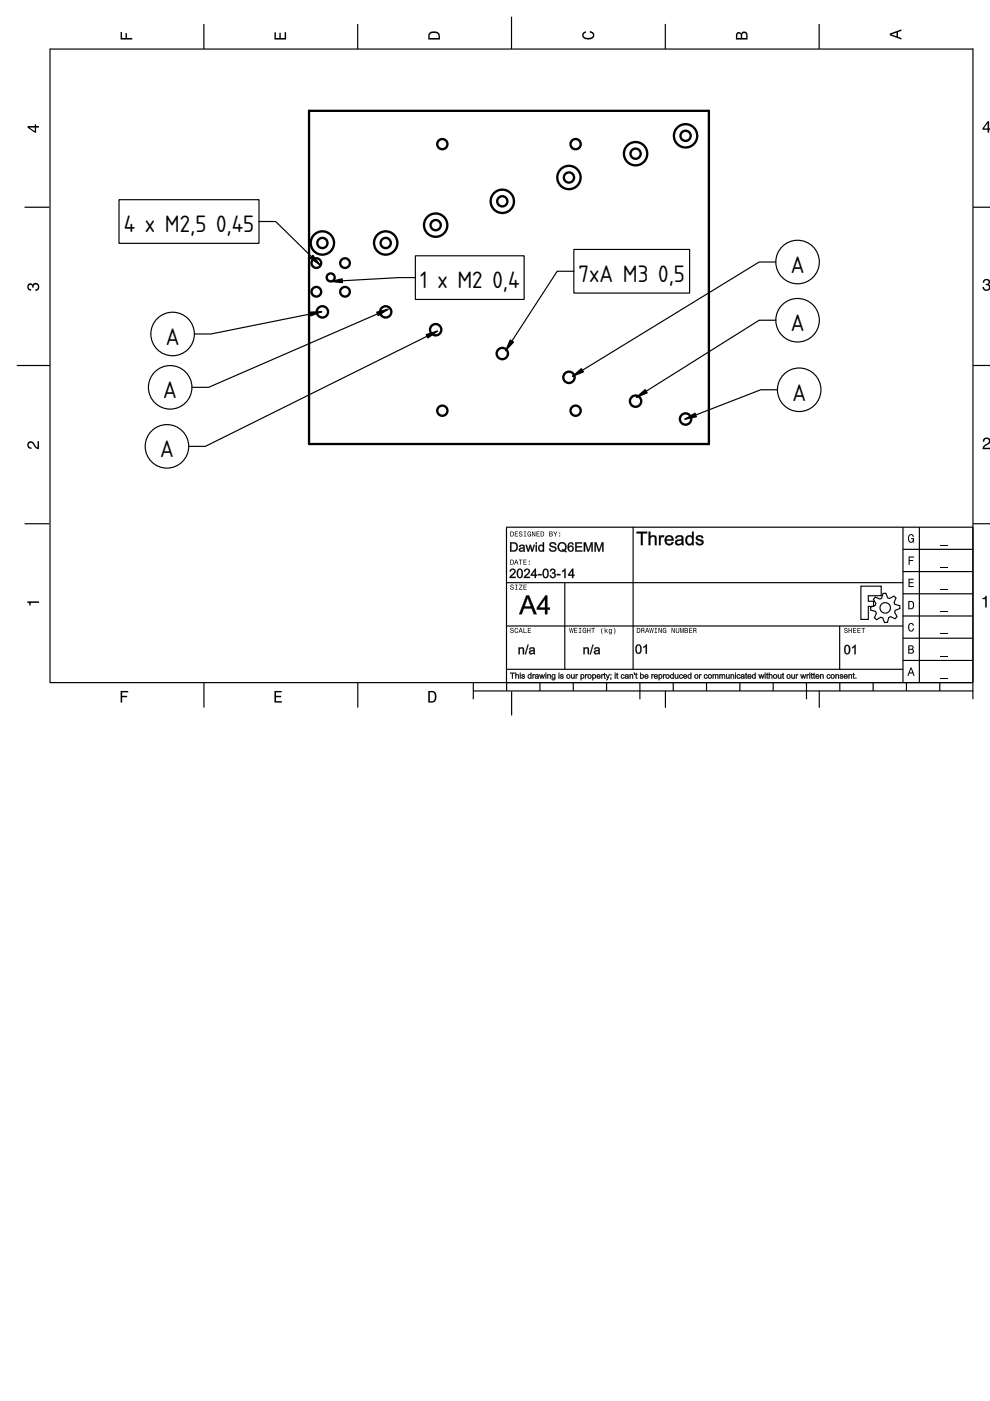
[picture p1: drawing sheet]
<svg xmlns="http://www.w3.org/2000/svg" width="210mm" height="297mm" viewBox="0 0 210 297" stroke-linecap="round" stroke-linejoin="round" font-family="sans-serif">
<defs><g id="words">
<g font-size="4.7">
<text x="26.2" y="49.3">4 x M2,5</text>
<text x="45.8" y="49.3">0,45</text>
<text x="122.7" y="59.8">7xA M3</text>
<text x="139.6" y="59.8">0,5</text>
<text x="167.7" y="57.9">A</text>
<text x="89.1" y="61.2">1 x M2</text>
<text x="104.4" y="61.2">0,4</text>
<text x="167.7" y="70.2">A</text>
<text x="35.1" y="73.1">A</text>
<text x="34.6" y="84.4">A</text>
<text x="168" y="84.9">A</text>
<text x="33.9" y="96.9">A</text>
</g>
</g></defs>
<g fill="none" stroke="#000" stroke-width=".25">
<path d="M10.6 10.4h195.7M10.6 10.3v134.3M43.2 5.1v5.3M75.8 5.1v5.3M108.5 3.5v6.9M141.1 5.1v5.3M173.7 5.1v5.3M206.3 10.3v138M5.2 43.9h5.3M206.3 43.9h3.7M3.6 77.5h7M206.3 77.5h3.7"/>
<path d="M5.2 111h5.3M107.4 111.8h98.9M107.4 111.8v34.7M134.2 111.7v30.2M191.4 116.5h14.9M191.5 111.7v33.1M194.9 111.7v33.1M206.3 111h3.7M107.4 132.7h84.1M107.4 123.5h84.1M119.7 123.5v18.4M178 132.7v9.2"/>
<path d="M191.4 135.3h14.9M191.4 130.6h14.9M191.4 125.9h14.9M191.4 121.2h14.9M10.5 144.7h195.8M43.2 144.7v5.3M75.9 144.7v5.3M100.3 146.5h106M100.3 144.7v3.6M107.4 141.9h84.1M108.5 146.6v5.1M114.5 144.7v1.8"/>
<path d="M121.5 144.7v1.8M128.6 144.7v1.8M135.7 144.7v3.6M141.1 146.5v3.6M142.7 144.7v1.8M149.8 144.7v1.8M156.9 144.7v1.8M163.9 144.7v1.8M171 144.7v3.6M173.7 146.5v3.6M178.1 144.7v1.8M185.1 144.7v1.8"/>
<path d="M191.4 140h14.9M192.2 144.7v1.8M199.3 144.7v1.8"/>
</g>
<g fill="#000">
<path d="M25.6 6.8h.3v1.3h.7v-1.1h.3v1.1h1.1v.3h-2.4z" fill-rule="evenodd"/>
<path d="M58.2 6.8h.3v1.3h.7v-1.1h.3v1.1h.9v-1.3h.3v1.6h-2.5z" fill-rule="evenodd"/>
<path d="M91.1 6.9a1.55 1.55 0 0 0-.3 1.5h2.5v-.8a1.35 1.35 0 0 0-2.2-.7zM91.3 7.1l.3-.1a1.02 1.02 0 0 1 1.4 .6v.5h-1.9v-.8z" fill-rule="evenodd"/>
<path d="M123.6 6.9l.6-.3v.4h-.2a.46 .46 0 0 0-.3 .5 .46 .46 0 0 0 .3 .4l.3 .1a1.12 1.12 0 0 0 1.4-.5 .63 .63 0 0 0-.7-.6v-.3a.88 .88 0 0 1 1 .7 .88 .88 0 0 1-.7 1 1.36 1.36 0 0 1-1.9-.8z" fill-rule="evenodd"/>
<path d="M156.2 7l-.2 1.4h2.5v-.9a.69 .69 0 0 0-.5-.8 .69 .69 0 0 0-.8 .4 .59 .59 0 0 0-1-.1zM156.4 7.2l.3-.1 .3 .1 .1 .9h-.8zM157.5 7.1l.3-.1a.41 .41 0 0 1 .4 .5v.6h-.8z" fill-rule="evenodd"/>
<path d="M188.6 7.1v.4l2.5 .9v-.3l-.7-.3v-1l.7-.3v-.3zM189 7.3l1.1-.4v.8z" fill-rule="evenodd"/>
<path d="M5.8 26.7v.3l1.5 1.1h.4v-1.1h.6v-.3h-.6v-.3h-.3v.3zM6.3 27h1.1v.8z" fill-rule="evenodd"/>
<path d="M209.4 25.7l-1.1 1.5v.3h1.1v.6h.3v-.6h.3v-.3h-.3v-1.5zM209.4 26.1v1.1h-.8z" fill-rule="evenodd"/>
<path d="M6 60.3a.6 .6 0 0 1 .9 .1 .79 .79 0 0 1 1.2-.3 .79 .79 0 0 1 .2 1.1l-.4 .4-.4 .1v-.3a.51 .51 0 0 0 .6-.5 .51 .51 0 0 0-.5-.5 .51 .51 0 0 0-.5 .6h-.3a.44 .44 0 0 0-.2-.6 .44 .44 0 0 0-.6 .4 .44 .44 0 0 0 .4 .5h.2v.3a.83 .83 0 0 1-.8-.5 .83 .83 0 0 1 .2-.8z" fill-rule="evenodd"/>
<path d="M208.6 59.3a.72 .72 0 0 1 1.1-.1 .72 .72 0 0 1-.1 1.1 .83 .83 0 0 1-.1 1.4 .83 .83 0 0 1-1.2-.8l.3-.1a.51 .51 0 0 0 .5 .7 .51 .51 0 0 0 .5-.6 .51 .51 0 0 0-.6-.4v-.3a.44 .44 0 0 0 .6-.3 .44 .44 0 0 0-.4-.6 .44 .44 0 0 0-.5 .4v.2h-.3z" fill-rule="evenodd"/>
<path d="M6 93.8a.86 .86 0 0 1 1.4 .5l.6 .6v-1.4h.3v1.7a1.95 1.95 0 0 1-1.5-1.2 .49 .49 0 0 0-.7 .3 .49 .49 0 0 0 .6 .6v.3a.84 .84 0 0 1-.9-.5 .84 .84 0 0 1 .2-.9z" fill-rule="evenodd"/>
<path d="M208.6 93a.83 .83 0 0 1 1.3 .2 .83 .83 0 0 1-.6 1.2l-.6 .5h1.3v.3h-1.7a1.95 1.95 0 0 1 1.3-1.4 .49 .49 0 0 0-.4-.8 .49 .49 0 0 0-.5 .6h-.3z" fill-rule="evenodd"/>
<path d="M108.2 118.7v1h.4a.54 .54 0 0 0 .4-.5 .54 .54 0 0 0-.4-.5zM108.3 118.8a.41 .41 0 0 1 .5 .4 .41 .41 0 0 1-.5 .4zM109.4 118.7l-.4 1h.1l.2-.3h.4l.1 .3h.1l-.4-1zM109.5 118.8l.1 .5h-.3zM110 118.7v.1h.3v.9h.2v-.9h.3v-.1zM111 118.7v1h.7v-.1h-.6v-.4h.5v-.1h-.5v-.3h.5v-.1zM112.1 119.5v.2h.2v-.2zM112.1 118.9v.2h.2v-.2z" fill-rule="evenodd"/>
<path d="M108.2 112.7v1h.4a.54 .54 0 0 0 .4-.5 .54 .54 0 0 0-.4-.5zM108.3 112.8a.41 .41 0 0 1 .5 .4 .41 .41 0 0 1-.5 .4zM109.2 112.7v1h.6v-.1h-.5v-.3h.5v-.2h-.5v-.3h.5v-.1zM110.1 112.7a.42 .42 0 0 0 .1 .5 .42 .42 0 0 0 .4 .2 .23 .23 0 0 1-.2 .3 .23 .23 0 0 1-.3-.3h-.1a.38 .38 0 0 0 .4 .4 .38 .38 0 0 0 .4-.5 .38 .38 0 0 0-.6-.2 .2 .2 0 0 1 .2-.3 .2 .2 0 0 1 .2 .2h.1v-.1l-.2-.2zM111 112.7v.1h.2v.8h-.2v.1h.6v-.1h-.2v-.8h.2v-.1zM111.9 112.8a.51 .51 0 0 0-.1 .7 .51 .51 0 0 0 .7 .2h.1v-.5h-.4v.1h.3l-.2 .3a.37 .37 0 0 1-.4-.4 .37 .37 0 0 1 .5-.3l.2 .1-.2-.3zM112.8 112.7v1h.1v-.8l.4 .8h.2v-1h-.1v.9l-.4-.9zM113.7 112.7v1h.7v-.1h-.5v-.3h.5v-.2h-.5v-.3h.5v-.1zM114.6 112.7v1h.4a.54 .54 0 0 0 .4-.5 .54 .54 0 0 0-.4-.5zM114.8 112.8a.41 .41 0 0 1 .4 .4 .41 .41 0 0 1-.4 .4zM116.5 112.7v1h.4a.3 .3 0 0 0 .3-.2 .3 .3 0 0 0-.2-.3l.2-.2-.1-.2zM116.6 112.8h.2a.16 .16 0 0 1 .2 .2 .16 .16 0 0 1-.2 .1h-.2zM116.6 113.3h.2a.18 .18 0 0 1 .3 .1 .18 .18 0 0 1-.2 .2h-.3zM117.3 112.7l.4 .6v.4h.1v-.4l.4-.6h-.2l-.2 .5-.3-.5zM118.6 113.5v.2h.2v-.2zM118.6 112.9v.3h.2v-.3z" fill-rule="evenodd"/>
<path d="M192.6 118h1.2v.2h-.9v.5h.7v.2h-.7v.9h-.3z" fill-rule="evenodd"/>
<path d="M192.7 113.5a.6 .6 0 0 1 .6-.3 .6 .6 0 0 1 .5 .6h-.3l-.2-.3a.73 .73 0 0 0-.6 .6 .73 .73 0 0 0 .5 .8l.2-.2 .2-.4h-.4v-.2h.6v.9l-.2-.2-.3 .3a.85 .85 0 0 1-.8-1.3z" fill-rule="evenodd"/>
<path d="M199.5 115.5h1.5v.1h-1.5z" fill-rule="evenodd"/>
<path d="M5.8 127.5h2.5v.3h-1.8v.6h-.2a.54 .54 0 0 0-.5-.7z" fill-rule="evenodd"/>
<path d="M108.3 133.2a.42 .42 0 0 0 0 .5 .42 .42 0 0 0 .5 .1 .23 .23 0 0 1-.2 .3 .23 .23 0 0 1-.3-.3h-.1a.38 .38 0 0 0 .4 .5 .38 .38 0 0 0 .3-.5 .38 .38 0 0 0-.5-.3 .2 .2 0 0 1 .1-.3 .21 .21 0 0 1 .3 .3h.1v-.2l-.2-.2zM109.2 133.3a.51 .51 0 0 0-.1 .6 .51 .51 0 0 0 .6 .2l.2-.3-.3 .3a.4 .4 0 0 1-.4-.4 .4 .4 0 0 1 .4-.4l.2 .2-.2-.4zM110.3 133.1l-.4 1.1h.2l.1-.3h.4l.1 .3h.2l-.4-1.1zM110.4 133.3l.2 .5h-.4zM111 133.1v1.1h.7v-.1h-.6v-1zM111.9 133.1v1.1h.7v-.1h-.6v-.4h.5v-.1h-.5v-.3h.6v-.2z" fill-rule="evenodd"/>
<path d="M108.3 124a.42 .42 0 0 0 0 .5 .42 .42 0 0 0 .5 .1 .23 .23 0 0 1-.2 .3 .23 .23 0 0 1-.3-.2h-.1a.38 .38 0 0 0 .4 .4 .38 .38 0 0 0 .3-.5 .38 .38 0 0 0-.5-.3 .2 .2 0 0 1 .1-.3 .21 .21 0 0 1 .3 .3h.1v-.2l-.2-.2zM109.2 124v.1h.2v.8h-.2v.1h.5v-.1h-.2v-.8h.2v-.1zM110.1 124v.1h.5l-.6 .9h.8v-.1h-.6l.6-.9zM111 124v1h.7v-.1h-.6v-.4h.5v-.1h-.5v-.3h.5v-.1z" fill-rule="evenodd"/>
<path d="M120.7 133.1l.2 1.1h.1l.2-.9 .1 .9h.1l.2-1.1h-.1l-.1 .9-.2-.9h-.1l-.2 .9-.1-.9zM121.8 133.1v1.1h.6v-.1h-.5v-.4h.5v-.1h-.5v-.3h.5v-.2zM122.7 133.1v.2h.2v.8h-.2v.1h.6v-.1h-.2v-.8h.2v-.2zM123.6 133.3a.51 .51 0 0 0-.1 .6 .51 .51 0 0 0 .6 .2l.2 .1v-.6h-.4v.2h.2l-.1 .3a.37 .37 0 0 1-.4-.4 .37 .37 0 0 1 .5-.3l.2 .1-.2-.4zM124.5 133.1v1.1h.1v-.5h.4v.5h.2v-1.1h-.2v.5h-.4v-.5zM125.4 133.1v.2h.3v.9h.1v-.9h.3v-.2zM127.7 133.1a.95 .95 0 0 0 .1 1.4 1.3 1.3 0 0 1 0-1.4zM128.2 133.1v1.1h.1l.2-.4 .2 .4h.2l-.3-.5 .3-.3-.6 .3v-.6zM129.1 133.5a.39 .39 0 0 0 0 .5 .39 .39 0 0 0 .5 .1 .29 .29 0 0 1-.2 .3 .29 .29 0 0 1-.3-.1 .33 .33 0 0 0 .4 .2 .33 .33 0 0 0 .2-.3v-.8l-.1 .1-.2-.2zM129.3 133.5a.27 .27 0 0 1 .3 .3 .27 .27 0 0 1-.3 .2zM130.1 133.1a1.31 1.31 0 0 1 0 1.4 .86 .86 0 0 0 0-1.4z" fill-rule="evenodd"/>
<path d="M135 133.1v1.1h.4a.54 .54 0 0 0 .4-.5 .54 .54 0 0 0-.4-.6zM135.2 133.3a.41 .41 0 0 1 .4 .4 .41 .41 0 0 1-.4 .4zM136 133.1v1.1h.1v-.5a.32 .32 0 0 1 .4 .1 .32 .32 0 0 1 0 .4h.2l-.2-.5a.29 .29 0 0 0 .1-.4 .29 .29 0 0 0-.3-.2zM136.1 133.3h.2a.18 .18 0 0 1 .2 .1 .18 .18 0 0 1-.2 .2h-.2zM137.1 133.1l-.3 1.1h.1l.1-.3h.4l.1 .3h.2l-.4-1.1zM137.2 133.3l.2 .5h-.3zM137.7 133.1l.2 1.1h.1l.1-.9 .2 .9h.1l.2-1.1h-.1l-.1 .9-.2-.9h-.1l-.2 .9-.1-.9zM138.8 133.1v.2h.2v.8h-.2v.1h.5v-.1h-.2v-.8h.2v-.2zM139.6 133.1v1.1h.2v-.9l.4 .9h.1v-1.1h-.1v.9l-.4-.9zM140.6 133.3a.51 .51 0 0 0-.1 .6 .51 .51 0 0 0 .6 .2l.2 .1v-.6h-.4v.2h.2l-.1 .3a.37 .37 0 0 1-.4-.4 .37 .37 0 0 1 .5-.3l.2 .1-.3-.4zM142.4 133.1v1.1h.1v-.9l.4 .9h.2v-1.1h-.1v.9l-.4-.9zM143.3 133.1v.7a.37 .37 0 0 0 .4 .4 .37 .37 0 0 0 .3-.4v-.7h-.1v.7a.23 .23 0 0 1-.2 .3 .23 .23 0 0 1-.3-.3v-.7zM144.2 133.1v1.1h.1v-1l.2 1h.1l.2-1v1h.2v-1.1h-.2l-.2 1-.2-1zM145.1 133.1v1.1h.4a.3 .3 0 0 0 .4-.2 .3 .3 0 0 0-.2-.4l.1-.1-.1-.3zM145.3 133.3h.2a.16 .16 0 0 1 .2 .1 .16 .16 0 0 1-.2 .2h-.2zM145.3 133.7h.2a.18 .18 0 0 1 .2 .2 .18 .18 0 0 1-.2 .2h-.2zM146.1 133.1v1.1h.7v-.1h-.6v-.4h.5v-.1h-.5v-.3h.6v-.2zM147 133.1v1.1h.1v-.5a.32 .32 0 0 1 .4 .1 .32 .32 0 0 1 0 .4h.2l-.2-.5a.29 .29 0 0 0 .2-.4 .29 .29 0 0 0-.4-.2zM147.1 133.3h.2a.18 .18 0 0 1 .2 .1 .18 .18 0 0 1-.2 .2h-.2z" fill-rule="evenodd"/>
<path d="M179.1 133.2a.42 .42 0 0 0 0 .5 .42 .42 0 0 0 .5 .1 .23 .23 0 0 1-.3 .3 .23 .23 0 0 1-.2-.3h-.1a.38 .38 0 0 0 .4 .5 .38 .38 0 0 0 .3-.5 .38 .38 0 0 0-.5-.3 .2 .2 0 0 1 .1-.3 .21 .21 0 0 1 .3 .3h.1v-.2l-.2-.2zM179.9 133.1v1.1h.2v-.5h.4v.5h.1v-1.1h-.1v.5h-.4v-.5zM180.9 133.1v1.1h.6v-.1h-.5v-.4h.5v-.1h-.5v-.3h.5v-.2zM181.8 133.1v1.1h.7v-.1h-.6v-.4h.5v-.1h-.5v-.3h.5v-.2zM182.6 133.1v.2h.4v.9h.1v-.9h.3v-.2z" fill-rule="evenodd"/>
<path d="M192.6 122.7h1.1v.2h-.8v.5h.7v.3h-.7v.6h.8v.2h-1.1z" fill-rule="evenodd"/>
<path d="M192.6 127.4v1.8h.6a.91 .91 0 0 0 .7-.9 .91 .91 0 0 0-.7-.9zM192.8 127.6a.68 .68 0 0 1 .8 .7 .68 .68 0 0 1-.8 .7z" fill-rule="evenodd"/>
<path d="M192.6 136.8v1.8h.6a.5 .5 0 0 0 .6-.4 .5 .5 0 0 0-.3-.6l.2-.3a.44 .44 0 0 0-.5-.5zM192.8 137h.4a.27 .27 0 0 1 .3 .3 .27 .27 0 0 1-.3 .3h-.4zM192.8 137.8h.4a.31 .31 0 0 1 .4 .3 .31 .31 0 0 1-.4 .3h-.4z" fill-rule="evenodd"/>
<path d="M192.7 132.3a.6 .6 0 0 1 .7-.2 .6 .6 0 0 1 .4 .5h-.3l-.2-.3a.74 .74 0 0 0-.6 .7 .74 .74 0 0 0 .5 .7l.2-.1 .2-.4h.2a.63 .63 0 0 1-.5 .7 .63 .63 0 0 1-.7-.5z" fill-rule="evenodd"/>
<path d="M199.5 139h1.5v.2h-1.5z" fill-rule="evenodd"/>
<path d="M199.5 134.3h1.5v.2h-1.5z" fill-rule="evenodd"/>
<path d="M199.5 129.6h1.5v.2h-1.5z" fill-rule="evenodd"/>
<path d="M199.5 124.9h1.5v.2h-1.5z" fill-rule="evenodd"/>
<path d="M199.5 120.2h1.5v.2h-1.5z" fill-rule="evenodd"/>
<path d="M208.3 126.8a.54 .54 0 0 0 .7-.5h.2v2.5h-.3v-1.8h-.6z" fill-rule="evenodd"/>
<path d="M25.6 146.5h1.6v.3h-1.3v.7h1v.3h-1v1.2h-.3z" fill-rule="evenodd"/>
<path d="M58.2 146.5h1.5v.3h-1.2v.7h1.1v.3h-1.1v.9h1.3v.3h-1.6z" fill-rule="evenodd"/>
<path d="M90.8 146.5v2.5h.8a1.35 1.35 0 0 0 .7-2.2 1.55 1.55 0 0 0-1.5-.3zM91.1 146.8a.97 .97 0 0 1 1.2 .7 .97 .97 0 0 1-.7 1.2h-.5z" fill-rule="evenodd"/>
<path d="M193 141.5l-.6 1.8h.2l.2-.5h.7l.2 .5h.2l-.6-1.8zM193.2 141.8l.2 .8h-.5z" fill-rule="evenodd"/>
<path d="M199.5 143.7h1.5v.2h-1.5z" fill-rule="evenodd"/>
</g>
<g fill="#000">
<path d="M108.1 115h1.1a.82 .82 0 0 1 .6 1 .88 .88 0 0 1-.9 1h-.8zM108.2 115v1.9h.7a1.02 1.02 0 0 0 .8-.7 1.02 1.02 0 0 0-.2-1zM108.4 115.2v1.5h.4a.78 .78 0 0 0 .7-.6 .78 .78 0 0 0-.3-.8zM108.4 115.2a.86 .86 0 0 1 1.1 .3 .86 .86 0 0 1-.2 1.2h-.9zM110.1 115.7a.61 .61 0 0 1 .8-.3 .61 .61 0 0 1 .4 .6l.1 1h-.3l-.1-.2a.51 .51 0 0 1-.8 .2 .51 .51 0 0 1 .2-.9l.6-.1a.33 .33 0 0 0-.4-.3 .33 .33 0 0 0-.3 .3h-.3zM110.2 115.7l-.1 .2 .2 .1a.37 .37 0 0 1 .3-.3 .37 .37 0 0 1 .3 .1l.1 .3-.6 .1a.42 .42 0 0 0-.3 .6 .42 .42 0 0 0 .7 .1l.2-.2 .1 .2h.2l-.1-1.1a.64 .64 0 0 0-1-.1zM110.4 116.4l-.1 .1a.3 .3 0 0 0 .3 .3 .3 .3 0 0 0 .3-.3l.1-.3zM110.3 116.4l.7-.2a.38 .38 0 0 1-.2 .6 .38 .38 0 0 1-.5-.4zM111.4 115.5h.3l.3 1.2 .3-1.2h.3l.2 1.1 .3-1.1h.3l-.4 1.5h-.3l-.3-1.1-.2 1.1h-.3zM111.4 115.5l.5 1.4h.2l.3-1.1 .3 1.1h.2l.5-1.4h-.2l-.4 1.2-.2-1.2h-.3l-.3 1.2-.3-1.2zM113.6 115h.3v.3h-.3zM113.6 115v.3h.2v-.3zM113.6 115.5h.3v1.5h-.3zM113.6 115.5v1.4h.2v-1.4zM114.2 115.7a.51 .51 0 0 1 .9 0v-.7h.3v2h-.3v-.2a.71 .71 0 0 1-1-.1 .71 .71 0 0 1 .1-1zM114.3 115.7a.64 .64 0 0 0-.1 1 .64 .64 0 0 0 1 0l-.1 .2h.2v-1.9h-.2v.8a.5 .5 0 0 0-.8-.1zM114.5 115.8l-.1 .7 .2 .2a.48 .48 0 0 0 .5-.5 .48 .48 0 0 0-.5-.4zM114.4 115.8a.54 .54 0 0 1 .8 .2 .54 .54 0 0 1-.3 .8 .57 .57 0 0 1-.6-.3 .57 .57 0 0 1 .1-.7zM116.7 115.1a.75 .75 0 0 1 .7-.2 .75 .75 0 0 1 .5 .7h-.2a.42 .42 0 0 0-.5-.4 .42 .42 0 0 0-.4 .4l.2 .1a.9 .9 0 0 1 1 .9 .85 .85 0 0 1-.9 .4 .85 .85 0 0 1-.7-.7h.3a.48 .48 0 0 0 .5 .4 .48 .48 0 0 0 .5-.4l-.9-.4a.47 .47 0 0 1-.3-.4 .47 .47 0 0 1 .2-.4zM116.7 115.1a.51 .51 0 0 0-.1 .6 .51 .51 0 0 0 .6 .3l.3 .1a.35 .35 0 0 1 .2 .5 .35 .35 0 0 1-.5 .2l-.4-.2-.1-.3h-.3a.76 .76 0 0 0 .8 .6 .76 .76 0 0 0 .7-.6l-.3-.4-.8-.2a.45 .45 0 0 1 .4-.6 .45 .45 0 0 1 .5 .5l.2-.1a.76 .76 0 0 0-1.2-.4zM118.5 115.1a1.02 1.02 0 0 1 1.5 .2 1.02 1.02 0 0 1-.2 1.4l.4 .2-.1 .2-.4-.2a1.01 1.01 0 0 1-1.3-.3 1.01 1.01 0 0 1 0-1.3zM118.6 115.2a.99 .99 0 0 0-.2 1.3 .99 .99 0 0 0 1.3 .3l.4 .3v-.2l-.3-.2a.97 .97 0 0 0 .1-1.3 .97 .97 0 0 0-1.3-.2zM118.7 115.4a.77 .77 0 0 0-.1 .9 .77 .77 0 0 0 .8 .4l-.3-.1 .1-.2 .4 .2a.8 .8 0 0 0 .2-.9 .8 .8 0 0 0-.8-.5zM118.7 115.4a.78 .78 0 0 1 1.1 .1 .78 .78 0 0 1-.2 1.1l-.4-.2v.2l.3 .1a.81 .81 0 0 1-1-.3 .81 .81 0 0 1 .2-1zM120.5 115.2a.59 .59 0 0 1 .7-.2 .59 .59 0 0 1 .4 .5h-.3v-.2a.49 .49 0 0 0-.6 .1 .49 .49 0 0 0-.1 .5 .62 .62 0 0 1 .9-.1 .62 .62 0 0 1 .1 .9 .72 .72 0 0 1-.9 .2 .72 .72 0 0 1-.4-.9zM120.6 115.2a1.12 1.12 0 0 0 .4 1.7 .59 .59 0 0 0 .6-.8 .59 .59 0 0 0-1-.1l.2-.8a.33 .33 0 0 1 .4 0 .33 .33 0 0 1 .2 .3h.2a.6 .6 0 0 0-.4-.5 .6 .6 0 0 0-.6 .2zM120.7 116.4a.39 .39 0 0 0 .7 0 .39 .39 0 0 0-.7 0zM120.6 116.4a.46 .46 0 0 1 .9 0 .46 .46 0 0 1-.9 0zM122 115h1.4v.3l-1.2-.1v.6h1.2v.3l-1.2-.1v.7h1.3v.3h-1.5zM122 115v1.9h1.4v-.2h-1.2v-.7h1.1v-.2l-1.1 .1v-.7h1.2v-.2zM123.8 115h.4l.5 1.7 .6-1.7h.4v2h-.3v-1.7l-.5 1.7h-.3l-.6-1.7 .1 1.7h-.3zM123.8 115v1.9h.2l.1-1.6 .5 1.6h.2l.6-1.6v1.6h.3v-1.9h-.4l-.6 1.8-.5-1.8zM126 115h.5l.5 1.7 .6-1.7h.4v2h-.3v-1.7l-.6 1.7h-.2l-.6-1.7 .1 1.7h-.4zM126.1 115v1.9h.2l.1-1.6 .5 1.6h.2l.6-1.6v1.6h.2v-1.9h-.3l-.6 1.8-.5-1.8z"/>
<path d="M108.2 115h.6a.98 .98 0 0 1 1 1 .98 .98 0 0 1-.9 .9h-.7zM108.4 115.2v1.5h.4a.75 .75 0 0 0 .7-.7 .75 .75 0 0 0-.7-.8zM110.2 115.7a.64 .64 0 0 1 .8-.2 .64 .64 0 0 1 .2 .9l.1 .5h-.2l-.1-.1a.51 .51 0 0 1-.7 .2 .51 .51 0 0 1-.2-.7l.2-.1a.57 .57 0 0 0 .7-.3l-.3-.2-.4 .3-.2-.1zM110.3 116.4a.34 .34 0 0 0 .3 .5 .34 .34 0 0 0 .4-.4v-.3zM111.4 115.5h.3l.3 1.2 .3-1.2h.3l.2 1.1 .4-1.1h.2l-.5 1.4h-.2l-.3-1-.3 1h-.2zM113.6 115h.2v.3h-.2zM113.6 115.5h.2v1.4h-.2zM114.3 115.7l.4-.2 .4 .2v-.7h.2v1.9h-.2v-.1a.68 .68 0 0 1-.9-.1 .68 .68 0 0 1 .1-1zM114.5 115.8l-.1 .4 .1 .4a.5 .5 0 0 0 .7-.3 .5 .5 0 0 0-.5-.6zM116.7 115.1a.78 .78 0 0 1 1.2 .4l-.2 .1a.43 .43 0 0 0-.5-.5 .43 .43 0 0 0-.4 .6h.2a.87 .87 0 0 1 1 .8 .82 .82 0 0 1-.9 .5 .82 .82 0 0 1-.7-.7h.3a.51 .51 0 0 0 .5 .5 .51 .51 0 0 0 .5-.5l-.2-.2a.83 .83 0 0 1-1-.7zM118.6 115.2a1 1 0 0 1 1.3 .1 1 1 0 0 1-.1 1.4l.3 .2v.2l-.4-.2a1.01 1.01 0 0 1-1.4-.4 1.01 1.01 0 0 1 .3-1.3zM118.7 115.4a.78 .78 0 0 0-.2 .9 .78 .78 0 0 0 .9 .4l-.2-.1v-.2l.4 .2a.76 .76 0 0 0 .2-1.1 .76 .76 0 0 0-1.1-.1zM120.6 115.2l.3-.2h.4l.3 .5h-.2a.41 .41 0 0 0-.6-.3 .41 .41 0 0 0-.2 .6v.1a.62 .62 0 0 1 .9 .1 .62 .62 0 0 1-.2 .9 .62 .62 0 0 1-.9-.3v-.9zM120.6 116.4a.45 .45 0 0 0 .9 0 .45 .45 0 0 0-.9 0zM122 115h1.4v.2h-1.2v.6h1.1v.2h-1.1v.7h1.2v.2h-1.4zM123.8 115h.4l.5 1.7 .6-1.7h.4v1.9h-.3v-1.6l-.6 1.6h-.2l-.6-1.6v1.6h-.2zM126.1 115h.4l.5 1.7 .6-1.7h.3v1.9h-.2v-1.6l-.6 1.6h-.2l-.6-1.6v1.6h-.2z"/>
<path d="M134.9 112.7h2.3v.4h-.9v2.5h-.4v-2.5h-1zM135 112.7v.4l.9-.1v2.6h.4l-.1-2.6 1 .1v-.4zM137.5 112.7h.4v1.1a.74 .74 0 0 1 .9-.3 .74 .74 0 0 1 .4 .8v1.3h-.4v-1.3a.47 .47 0 0 0-.5-.5 .47 .47 0 0 0-.4 .7v1.1h-.4zM137.5 112.7v2.9h.4v-1.1a.53 .53 0 0 1 .4-.7 .53 .53 0 0 1 .6 .5v1.3h.3v-1.3a.7 .7 0 0 0-.5-.8 .7 .7 0 0 0-.8 .3v-1.1zM139.7 113.5h.4l-.1 .3a.48 .48 0 0 1 .4-.3 .48 .48 0 0 1 .5 .1l-.2 .4a.42 .42 0 0 0-.5 0 .42 .42 0 0 0-.1 .5v1.1h-.4zM139.7 113.5v2.1h.4v-1.5a.34 .34 0 0 1 .3-.3 .34 .34 0 0 1 .3 .1l.1-.3a.58 .58 0 0 0-.8 .2v-.3zM141.2 113.7a.97 .97 0 0 1 1.2-.1 .97 .97 0 0 1 .4 1.1l-1.5-.1a.58 .58 0 0 0 .5 .7 .58 .58 0 0 0 .6-.4h.4a.86 .86 0 0 1-1.2 .7 1.17 1.17 0 0 1-.4-1.9zM141.2 113.8a1.02 1.02 0 0 0-.1 1.4 1.02 1.02 0 0 0 1.5 .1l.2-.3-.4-.1a.6 .6 0 0 1-.7 .4 .6 .6 0 0 1-.4-.7h1.5a1.17 1.17 0 0 0-.7-1.1h-.5zM141.5 113.9l-.2 .5h1.1a.53 .53 0 0 0-.3-.6 .53 .53 0 0 0-.6 .1zM141.5 113.9l.4-.2 .3 .1 .3 .6h-1.2zM143.3 113.7a.89 .89 0 0 1 1-.3 .89 .89 0 0 1 .6 .9l.2 1.3h-.5v-.3a.73 .73 0 0 1-1.1 .3 .73 .73 0 0 1-.2-1.1l1.2-.2a.51 .51 0 0 0-.5-.5 .51 .51 0 0 0-.5 .4l-.4-.1zM143.4 113.8l-.2 .3 .3 .1a.54 .54 0 0 1 .4-.5 .54 .54 0 0 1 .5 .2l.2 .4-1 .1a.62 .62 0 0 0-.4 .9 .93 .93 0 0 0 1.4 0v.3h.4l-.1-1.7a.98 .98 0 0 0-1.5-.1zM143.6 114.8v.1a.45 .45 0 0 0 .3 .5 .45 .45 0 0 0 .6-.4v-.5zM143.6 114.8l1-.3a.61 .61 0 0 1-.4 .8 .61 .61 0 0 1-.7-.3zM145.6 113.7a.75 .75 0 0 1 1.1 .1v-1.1h.4v2.9h-.4l.1-.3a.95 .95 0 0 1-1.3 .1 .95 .95 0 0 1-.2-1.2zM145.6 113.7a1.01 1.01 0 0 0-.2 1.3 1.01 1.01 0 0 0 1.2 .5l.2-.3v.4h.3v-2.9h-.4l.1 1.2a.72 .72 0 0 0-1.2-.2zM145.8 114a.77 .77 0 0 0-.1 .8 .77 .77 0 0 0 .7 .5 .77 .77 0 0 0 .3-.9 .77 .77 0 0 0-.7-.6zM145.8 113.9a.61 .61 0 0 1 .8-.1 .61 .61 0 0 1 .2 .8 .61 .61 0 0 1-.6 .8 .61 .61 0 0 1-.6-.9zM147.7 113.7l.1-.1a.9 .9 0 0 1 1.3 .5h-.3a.42 .42 0 0 0-.4-.3 .42 .42 0 0 0-.5 .3l.5 .2a.68 .68 0 0 1 .8 .7 .68 .68 0 0 1-.8 .6 .73 .73 0 0 1-.9-.7h.3a.51 .51 0 0 0 .5 .4 .51 .51 0 0 0 .5-.3l-.2-.2a.93 .93 0 0 1-1.1-.9zM147.7 113.7a.62 .62 0 0 0 0 .7 .62 .62 0 0 0 .7 .3l.4 .2a.5 .5 0 0 1-.5 .5 .5 .5 0 0 1-.5-.5l-.3 .1a.84 .84 0 0 0 .9 .6 .84 .84 0 0 0 .7-.8l-.2-.3-1-.4a.48 .48 0 0 1 .4-.4 .48 .48 0 0 1 .5 .4h.3a.89 .89 0 0 0-1.4-.4z"/>
<path d="M135 112.7h2.2v.4h-.9v2.5h-.4v-2.5h-.9zM137.5 112.7h.4v1.1a.73 .73 0 0 1 .9-.3 .73 .73 0 0 1 .4 .8v1.3h-.3v-1.3a.5 .5 0 0 0-.6-.5 .5 .5 0 0 0-.4 .7v1.1h-.4zM139.7 113.5h.3v.3l.3-.3h.4l.1 .1-.1 .3a.46 .46 0 0 0-.5 .1 .46 .46 0 0 0-.1 .5v1.1h-.4zM141.2 113.8a.95 .95 0 0 1 1.1-.2 .95 .95 0 0 1 .5 1h-1.5a.6 .6 0 0 0 .4 .7 .6 .6 0 0 0 .7-.4l.4 .1a1.02 1.02 0 0 1-1.4 .5 1.02 1.02 0 0 1-.4-1.5zM141.5 113.9l-.2 .5h1.1a.56 .56 0 0 0-.3-.6 .56 .56 0 0 0-.6 .1zM143.3 113.8a.88 .88 0 0 1 1-.3 .88 .88 0 0 1 .6 .8l.1 1.3h-.4v-.3a.75 .75 0 0 1-1 .4 .75 .75 0 0 1-.4-.9l.4-.4 .9-.1a.52 .52 0 0 0-.4-.6 .52 .52 0 0 0-.6 .5l-.3-.1zM143.6 114.8a.36 .36 0 0 0 0 .5 .36 .36 0 0 0 .5 0l.4-.3v-.5zM145.6 113.7a.77 .77 0 0 1 1.1 .1v-1.1h.4v2.9h-.3v-.3a.92 .92 0 0 1-1.2 0 .92 .92 0 0 1-.3-1.1zM145.8 114a.75 .75 0 0 0-.1 .9 .75 .75 0 0 0 .8 .3 .76 .76 0 0 0 .3-.9 .76 .76 0 0 0-.9-.4zM147.7 113.7a.89 .89 0 0 1 1.4 .4h-.3a.4 .4 0 0 0-.5-.4 .4 .4 0 0 0-.3 .5l.2 .1a.87 .87 0 0 1 1 .8 .91 .91 0 0 1-.9 .5 .91 .91 0 0 1-.8-.6l.3-.1a.46 .46 0 0 0 .5 .5 .46 .46 0 0 0 .4-.6h-.1a.9 .9 0 0 1-1-.9z"/>
<path d="M108.3 120.7a.64 .64 0 0 1 1 .2 .64 .64 0 0 1-.4 .9l-.5 .5h.9v.2h-1.3l.2-.4a1.19 1.19 0 0 0 .8-1.2l-.5-.1-.2 .4-.2-.1zM109.9 120.7a.78 .78 0 0 1 .9 .2 .78 .78 0 0 1 0 .9 .68 .68 0 0 1-.7 .8 .68 .68 0 0 1-.5-1zM109.9 120.9a1.09 1.09 0 0 0 .3 1.5 1.01 1.01 0 0 0 0-1.6zM111.3 120.7a.64 .64 0 0 1 1 .2 .64 .64 0 0 1-.4 .9l-.5 .5h1v.2h-1.3l.2-.4a1.19 1.19 0 0 0 .7-1.2l-.4-.1-.2 .4-.3-.1zM113.4 120.6h.2v1.3h.3v.2h-.3v.4h-.2v-.4h-.9v-.2zM113.4 121l-.6 .9h.6zM114.1 121.7h.7v.3h-.7zM115.3 120.7a.78 .78 0 0 1 .9 .2 .78 .78 0 0 1 .1 .9 .68 .68 0 0 1-.8 .8 .68 .68 0 0 1-.5-1zM115.4 120.9a1.09 1.09 0 0 0 .3 1.5 1.01 1.01 0 0 0 0-1.6zM116.8 120.7a.52 .52 0 0 1 .8 0 .52 .52 0 0 1-.1 .8 .61 .61 0 0 1 0 1 .61 .61 0 0 1-.9-.5h.2a.39 .39 0 0 0 .5 .4 .39 .39 0 0 0 .3-.5 .39 .39 0 0 0-.6-.3l.1-.2a.34 .34 0 0 0 .4-.3 .34 .34 0 0 0-.3-.4 .34 .34 0 0 0-.4 .4h-.2zM118.1 121.7h.7v.3h-.7zM119.2 121.1l.7-.5v1.9h-.2v-1.5l-.5 .3zM121.3 120.6h.2v1.3h.3v.2h-.3v.4h-.2v-.4h-.9v-.2zM121.3 121l-.6 .9h.6z"/>
<path d="M108.2 120.7a.67 .67 0 0 1 1.1 .1 .67 .67 0 0 1-.4 1l-.5 .5h1v.3h-1.4l.1-.4 .4-.4a.56 .56 0 0 0 .5-.4 .56 .56 0 0 0-.2-.6l-.4 .1v.3h-.4zM108.3 120.7l-.2 .4 .2 .1a.41 .41 0 0 1 .7-.4 .41 .41 0 0 1-.1 .7l-.9 1h1.3v-.2h-1l.4-.4a.66 .66 0 0 0 .6-.6 .66 .66 0 0 0-.6-.7zM109.8 120.7a.81 .81 0 0 1 1 .2 .81 .81 0 0 1 .1 .9 .71 .71 0 0 1-.8 .8 .71 .71 0 0 1-.6-1l.1-.6zM109.9 120.7a1.61 1.61 0 0 0-.1 1.7 .67 .67 0 0 0 .8 0 .67 .67 0 0 0 .2-.8 .68 .68 0 0 0-.2-.8 .68 .68 0 0 0-.7-.1zM109.9 120.9h.1a1.07 1.07 0 0 0 .2 1.4 1 1 0 0 0 0-1.5zM109.9 120.9a.41 .41 0 0 1 .5-.1 .41 .41 0 0 1 .2 .5v.6a.43 .43 0 0 1-.4 .5 .43 .43 0 0 1-.4-.5zM111.3 120.7a.67 .67 0 0 1 1 .1 .67 .67 0 0 1-.3 1l-.6 .5h1v.3h-1.4l.1-.4 .4-.4a.56 .56 0 0 0 .5-.4 .56 .56 0 0 0-.1-.6l-.4 .1-.1 .3h-.3zM111.3 120.7l-.2 .4 .3 .1a.41 .41 0 0 1 .6-.4 .41 .41 0 0 1-.1 .7l-.8 1h1.3v-.2h-1.1l.5-.4a.66 .66 0 0 0 .5-.6 .66 .66 0 0 0-.6-.7zM113.4 120.6h.3l-.1 1.3 .3-.1v.3h-.3l.1 .5h-.3v-.5h-.9v-.3zM113.4 120.6l-.9 1.3v.2l.9-.1v.5h.2v-.5l.3 .1v-.2h-.3v-1.3zM113.4 121l-.6 .9h.6zM113.4 120.9v1h-.7zM114.1 121.7h.8v.3h-.8zM114.1 121.7v.3h.7v-.3zM115.3 120.7a.81 .81 0 0 1 .9 .2 .81 .81 0 0 1 .1 .9 .71 .71 0 0 1-.8 .8 .71 .71 0 0 1-.5-1l.1-.6zM115.4 120.7a1.61 1.61 0 0 0-.2 1.7 .67 .67 0 0 0 .9 0 .67 .67 0 0 0 .2-.8 .68 .68 0 0 0-.2-.8 .68 .68 0 0 0-.7-.1zM115.4 120.9a1.07 1.07 0 0 0 .3 1.4 1 1 0 0 0 0-1.5zM115.4 120.9a.41 .41 0 0 1 .5-.1 .41 .41 0 0 1 .2 .5v.6a.43 .43 0 0 1-.4 .5 .43 .43 0 0 1-.4-.5zM116.8 120.7a.55 .55 0 0 1 .8 0 .55 .55 0 0 1-.1 .8 .54 .54 0 0 1 .4 .5 .54 .54 0 0 1-.4 .5 .62 .62 0 0 1-.6 .1 .62 .62 0 0 1-.3-.6h.2a.37 .37 0 0 0 .5 .3 .37 .37 0 0 0 .2-.5 .37 .37 0 0 0-.5-.1v-.3a.31 .31 0 0 0 .5-.3 .31 .31 0 0 0-.4-.3 .31 .31 0 0 0-.2 .4l-.3-.1zM116.8 120.7l-.2 .4h.2a.35 .35 0 0 1 .4-.4 .35 .35 0 0 1 .3 .4 .35 .35 0 0 1-.4 .3l-.1 .2a.41 .41 0 0 1 .6 .3 .41 .41 0 0 1-.3 .5 .41 .41 0 0 1-.5-.4h-.2a.6 .6 0 0 0 .8 .5 .6 .6 0 0 0 .2-.9l-.2-.1a.5 .5 0 0 0 .2-.8 .5 .5 0 0 0-.8 0zM118 121.7h.8v.3h-.8zM118.1 121.7v.3h.7v-.3zM119.2 121l.5-.5h.2v2.1h-.3l.1-1.6-.5 .3zM119.2 121.1v.2l.5-.4v1.6h.2v-1.9zM121.3 120.6h.3l-.1 1.3 .3-.1v.3h-.3l.1 .5h-.3v-.5h-.9v-.3zM121.3 120.6l-.9 1.3v.2l.9-.1v.5h.2v-.5l.3 .1v-.2h-.3v-1.3zM121.3 121l-.6 .9h.6zM121.3 120.9v1h-.7z"/>
<path d="M109.9 137.2h.3v.3a.52 .52 0 0 1 .6-.3 .52 .52 0 0 1 .3 .6v.9h-.3v-.9a.3 .3 0 0 0-.2-.3 .3 .3 0 0 0-.3 .2l-.1 1h-.3zM110 137.3v1.4h.2v-1a.36 .36 0 0 1 .4-.3 .36 .36 0 0 1 .3 .4v.9h.2v-1.1a.49 .49 0 0 0-.5-.3 .49 .49 0 0 0-.5 .3l.1-.3zM111.8 136.7h.3l-.6 2.1h-.2zM111.9 136.7l-.6 2h.2l.6-2zM112.3 137.4a.61 .61 0 0 1 .7-.3 .61 .61 0 0 1 .4 .7l.1 .9h-.3v-.2a.51 .51 0 0 1-.9 .2 .51 .51 0 0 1 .2-.8l.6-.2a.33 .33 0 0 0-.3-.3 .33 .33 0 0 0-.3 .3h-.3zM112.3 137.5l-.1 .2h.2a.37 .37 0 0 1 .3-.3 .37 .37 0 0 1 .4 .1l.1 .3-.7 .1a.42 .42 0 0 0-.3 .6 .42 .42 0 0 0 .7 .1l.3-.1v.2h.3l-.2-1.1a.64 .64 0 0 0-1-.1zM112.5 138.2a.3 .3 0 0 0 .2 .4 .3 .3 0 0 0 .4-.3v-.3zM112.5 138.1l.6-.2a.38 .38 0 0 1-.2 .6 .38 .38 0 0 1-.5-.3z"/>
<path d="M110 137.3h.2v.2a.51 .51 0 0 1 .6-.2 .51 .51 0 0 1 .3 .5v.9h-.2v-.9a.33 .33 0 0 0-.3-.4 .33 .33 0 0 0-.4 .3v1h-.2zM111.9 136.7h.2l-.6 2h-.2zM112.3 137.4a.64 .64 0 0 1 .8-.1 .64 .64 0 0 1 .3 .8l.1 .6h-.3v-.2a.51 .51 0 0 1-.7 .2 .51 .51 0 0 1-.2-.7l.1-.1a.57 .57 0 0 0 .7-.3l-.3-.2-.4 .3h-.2zM112.5 138.1a.34 .34 0 0 0 .3 .5 .34 .34 0 0 0 .3-.4v-.2z"/>
<path d="M111.6 126.2h.6l1.6 4h-.6l-.5-1.2h-1.6l-.5 1.2h-.6zM111.6 126.3l-1.5 3.9h.5l.4-1.2h1.7l.5 1.2h.6l-1.6-3.9zM111.8 126.7l-.6 1.9h1.3zM111.8 126.7l.8 1.9h-1.4zM115.6 126.2h.5l-.1 2.6h.6v.5h-.6l.1 .9h-.6l.1-.9h-1.8v-.5zM115.6 126.3l-1.8 2.5v.5l1.8-.1v1h.4v-1l.6 .1v-.5l-.6 .1v-2.6zM115.5 127l-1.2 1.8h1.3zM115.6 126.9v2h-1.3z"/>
<path d="M111.6 126.3h.6l1.6 3.9h-.6l-.5-1.2h-1.6l-.5 1.2h-.5zM111.9 126.7l-.7 1.9h1.4zM115.6 126.3h.4v2.5h.6v.5h-.6v.9h-.4v-.9h-1.8v-.5zM115.6 127l-1.3 1.8h1.3z"/>
<path d="M123.7 137.2h.3l-.1 .3a.52 .52 0 0 1 .7-.3 .52 .52 0 0 1 .3 .6v.9h-.3v-.9a.3 .3 0 0 0-.2-.3 .3 .3 0 0 0-.4 .2v1h-.3zM123.7 137.3v1.4h.3v-1a.36 .36 0 0 1 .4-.3 .36 .36 0 0 1 .3 .4l-.1 .9h.3l-.1-1.1a.49 .49 0 0 0-.4-.3 .49 .49 0 0 0-.5 .3v-.3zM125.6 136.7h.3l-.6 2.1h-.3zM125.6 136.7l-.5 2h.2l.5-2zM126 137.4a.61 .61 0 0 1 .7-.3 .61 .61 0 0 1 .5 .7l.1 .9h-.3l-.1-.2a.51 .51 0 0 1-.8 .2 .51 .51 0 0 1 .2-.8l.6-.2a.33 .33 0 0 0-.4-.3 .33 .33 0 0 0-.3 .3h-.3zM126.1 137.4l-.1 .3h.2a.37 .37 0 0 1 .3-.3 .37 .37 0 0 1 .3 .1l.1 .3-.6 .1a.42 .42 0 0 0-.3 .6 .42 .42 0 0 0 .7 .1l.2-.2 .1 .3h.2l-.1-1.1a.64 .64 0 0 0-1-.2zM126.3 138.2h-.1a.3 .3 0 0 0 .3 .3 .3 .3 0 0 0 .3-.2l.1-.3zM126.2 138.1l.7-.2a.38 .38 0 0 1-.2 .6 .38 .38 0 0 1-.5-.3z"/>
<path d="M123.7 137.3h.2v.2a.51 .51 0 0 1 .6-.3 .51 .51 0 0 1 .4 .6v.9h-.3v-.9a.33 .33 0 0 0-.2-.4 .33 .33 0 0 0-.4 .3v1h-.3zM125.6 136.7h.2l-.5 2h-.2zM126.1 137.4a.64 .64 0 0 1 .8-.1 .64 .64 0 0 1 .2 .8l.1 .6h-.2l-.1-.2a.51 .51 0 0 1-.7 .2 .51 .51 0 0 1-.2-.7l.2-.1a.57 .57 0 0 0 .7-.3l-.3-.2-.4 .3h-.2zM126.2 138.1a.34 .34 0 0 0 .3 .5 .34 .34 0 0 0 .4-.4v-.2z"/>
<path d="M135 136.7a.81 .81 0 0 1 .9 .2 .81 .81 0 0 1 .1 .9 .71 .71 0 0 1-.8 .9 .71 .71 0 0 1-.5-1.1l.1-.5zM135 136.8a1.61 1.61 0 0 0-.1 1.6 .67 .67 0 0 0 .9 .1 .67 .67 0 0 0 .2-.9 .68 .68 0 0 0-.2-.7 .68 .68 0 0 0-.8-.1zM135.1 137a1.07 1.07 0 0 0 .3 1.4 1 1 0 0 0 0-1.5zM135.1 137a.41 .41 0 0 1 .5-.1 .41 .41 0 0 1 .2 .4v.6a.43 .43 0 0 1-.4 .6 .43 .43 0 0 1-.4-.6zM136.4 137.1l.6-.5h.2v2h-.3v-1.5l-.5 .3zM136.4 137.1l.1 .3 .5-.4-.1 1.6h.3v-2z"/>
<path d="M135 136.7a.78 .78 0 0 1 .9 .2 .78 .78 0 0 1 .1 .9 .68 .68 0 0 1-.8 .8 .68 .68 0 0 1-.5-1zM135.1 137a1.09 1.09 0 0 0 .3 1.4 1.01 1.01 0 0 0 0-1.6zM136.4 137.1l.8-.5v2h-.3v-1.5l-.5 .3z"/>
<path d="M179.2 136.8a.81 .81 0 0 1 1 .2 .81 .81 0 0 1 .1 .9 .71 .71 0 0 1-.8 .8 .71 .71 0 0 1-.6-1l.1-.5zM179.3 136.9a1.61 1.61 0 0 0-.1 1.6 .67 .67 0 0 0 .8 .1 .67 .67 0 0 0 .2-.9 .68 .68 0 0 0-.2-.7 .68 .68 0 0 0-.7-.1zM179.4 137.1a1.07 1.07 0 0 0 .2 1.4 1 1 0 0 0 0-1.5zM179.3 137a.41 .41 0 0 1 .5 0 .41 .41 0 0 1 .2 .4v.6a.43 .43 0 0 1-.4 .6 .43 .43 0 0 1-.4-.6zM180.7 137.2l.5-.5h.2v2h-.3l.1-1.5-.5 .3zM180.7 137.2v.2l.5-.3v1.6h.2v-2z"/>
<path d="M179.3 136.8a.78 .78 0 0 1 .9 .2 .78 .78 0 0 1 0 .9 .68 .68 0 0 1-.7 .8 .68 .68 0 0 1-.5-1zM179.4 137.1a1.09 1.09 0 0 0 .2 1.4 1.01 1.01 0 0 0 0-1.6zM180.7 137.2l.7-.5v2h-.2v-1.5l-.5 .2z"/>
<path d="M108.1 142.6h1.1v.2h-.5l.1 1.1h-.3l.1-1.1h-.5zM108.2 142.6v.2h.4v1.1h.1v-1.1h.4v-.2zM109.2 142.6h.3l-.1 .5a.33 .33 0 0 1 .4-.2 .33 .33 0 0 1 .2 .4v.6h-.2v-.7l-.1-.1-.2 .2v.6h-.3zM109.3 142.6v1.3h.1v-.5a.25 .25 0 0 1 .2-.3 .25 .25 0 0 1 .3 .2v.6h.1v-.6a.3 .3 0 0 0-.3-.3 .3 .3 0 0 0-.3 .2v-.6zM110.2 142.6h.2v.2h-.2zM110.2 142.6v.2h.2v-.2zM110.2 142.9h.2v1h-.2zM110.2 143v.9h.2v-.9zM110.6 143l.3-.1 .3 .1 .1 .2h-.5l.1 .1a.36 .36 0 0 1 .4 .5 .36 .36 0 0 1-.7 0l-.1-.2 .6 .1v-.2h-.2a.31 .31 0 0 1-.3-.1 .31 .31 0 0 1 0-.4zM110.7 143.1v.3l.4 .1a.21 .21 0 0 1-.2 .3 .21 .21 0 0 1-.2-.2h-.1a.34 .34 0 0 0 .3 .3 .34 .34 0 0 0 .3-.4l-.5-.2a.2 .2 0 0 1 .2-.3 .2 .2 0 0 1 .2 .2h.2l-.2-.2zM112 143.1a.31 .31 0 0 1 .5 0v-.5h.2v1.3h-.2l.1-.1a.46 .46 0 0 1-.7-.1 .46 .46 0 0 1 .1-.6zM112 143.1a.39 .39 0 0 0 0 .6 .39 .39 0 0 0 .6-.1l-.1 .3h.2v-1.3h-.2v.6l-.2-.2zM112.1 143.2l.1 .5a.27 .27 0 0 0 .3-.3 .27 .27 0 0 0-.4-.2zM112.1 143.1a.32 .32 0 0 1 .5 .3 .32 .32 0 0 1-.5 .3zM112.9 142.9h.2l-.1 .2 .2-.2 .2 .1-.1 .2h-.2v.7h-.2zM112.9 143v.9h.2l-.1-.7 .4-.2-.3 .1zM113.5 143.1l.4-.2 .3 .1 .1 .9h-.2v-.1a.35 .35 0 0 1-.5 .1 .35 .35 0 0 1-.2-.5 .35 .35 0 0 1 .5-.1l.1-.1-.2-.1-.4 .2zM113.5 143.1l-.1 .1 .4-.2 .3 .3-.6 .2a.3 .3 0 0 0 .2 .4 .3 .3 0 0 0 .4-.2v.2h.1l-.1-.8zM113.7 143.6v.1h.1l.3-.3zM113.6 143.5l.4-.1a.24 .24 0 0 1-.1 .4 .24 .24 0 0 1-.3-.3zM114.3 142.9h.2l.2 .8 .1-.8h.2l.2 .8 .2-.8h.2l-.3 1h-.2l-.2-.7-.1 .7h-.2zM114.3 143l.3 .9h.2l.1-.7 .2 .7h.2l.2-.9h-.1l-.2 .8-.2-.8h-.1l-.3 .7-.1-.7zM115.6 142.6h.3v.2h-.3zM115.7 142.6v.2h.1v-.2zM115.6 142.9h.3v1h-.3zM115.7 143v.9h.1v-.9zM116 142.9h.2v.2a.33 .33 0 0 1 .3-.2 .33 .33 0 0 1 .3 .3v.7h-.2v-.7l-.2-.1-.2 .1v.7h-.2zM116 143v.9h.2v-.7a.24 .24 0 0 1 .3-.1 .24 .24 0 0 1 .2 .2l-.1 .6h.2l-.1-.7a.3 .3 0 0 0-.3-.2 .3 .3 0 0 0-.2 .2v-.2zM117 143.1l.3-.2 .3 .2v-.2h.2v.8a.42 .42 0 0 1-.4 .6 .42 .42 0 0 1-.5-.4l.5 .2 .2-.3a.46 .46 0 0 1-.6-.1 .46 .46 0 0 1 0-.6zM117.1 143.1a.39 .39 0 0 0-.1 .6 .39 .39 0 0 0 .6 0v.3a.27 .27 0 0 1-.3 .1 .27 .27 0 0 1-.2-.1l-.1-.1a.37 .37 0 0 0 .4 .3 .37 .37 0 0 0 .3-.5v-.7h-.1v.2l-.3-.2zM117.1 143.4a.3 .3 0 0 0 .6 0 .3 .3 0 0 0-.6 0zM117.1 143.4a.33 .33 0 0 1 .6 0 .33 .33 0 0 1-.6 0zM118.4 142.6h.2v.2h-.2zM118.4 142.6v.2h.2v-.2zM118.4 142.9h.2v1h-.2zM118.4 143v.9h.2v-.9zM118.8 143l.3-.1 .3 .1 .1 .2h-.5l.1 .1a.36 .36 0 0 1 .4 .5 .36 .36 0 0 1-.6 0l-.2-.2 .6 .1v-.2h-.2a.31 .31 0 0 1-.3-.1 .31 .31 0 0 1 0-.4zM118.9 143.1v.3l.4 .1a.21 .21 0 0 1-.2 .3 .21 .21 0 0 1-.2-.2h-.1a.34 .34 0 0 0 .3 .3 .34 .34 0 0 0 .3-.4l-.5-.2a.2 .2 0 0 1 .2-.3 .2 .2 0 0 1 .2 .2h.2l-.2-.2zM120.1 143.4a.48 .48 0 0 1 .9 0 .48 .48 0 0 1-.9 0zM120.1 143.4a.45 .45 0 0 0 .9 0 .45 .45 0 0 0-.9 0zM120.3 143.4a.28 .28 0 0 0 .5 0 .28 .28 0 0 0-.5 0zM120.2 143.4a.35 .35 0 0 1 .7 0 .35 .35 0 0 1-.7 0zM121.1 142.9h.2v.7l.1 .1 .2-.1v-.7h.3v1h-.2v-.2a.33 .33 0 0 1-.3 .2 .33 .33 0 0 1-.3-.2zM121.1 143v.7a.3 .3 0 0 0 .3 .2 .3 .3 0 0 0 .3-.3v.3h.1v-.9h-.1v.5a.25 .25 0 0 1-.1 .3 .25 .25 0 0 1-.4-.2l.1-.6zM122 142.9h.2v.2l.1-.2 .3 .1-.1 .2h-.3v.7h-.2zM122.1 143v.9h.1v-.7l.3-.2-.3 .1zM123.1 142.9h.2l-.1 .2a.37 .37 0 0 1 .5-.1 .37 .37 0 0 1 .2 .4 .4 .4 0 0 1-.2 .5 .4 .4 0 0 1-.5-.1l.1 .4h-.2zM123.1 143v1.2h.2l-.1-.5a.36 .36 0 0 0 .5 0 .36 .36 0 0 0 0-.5 .36 .36 0 0 0-.5 0v-.2zM123.3 143.2l.1 .5a.27 .27 0 0 0 .3-.3 .27 .27 0 0 0-.4-.2zM123.3 143.1a.3 .3 0 0 1 .4 .1 .3 .3 0 0 1-.1 .4 .3 .3 0 0 1-.4 0zM124 142.9h.2v.2l.1-.2 .3 .1-.1 .2h-.3v.7h-.2zM124.1 143v.9h.1v-.7l.3-.2-.3 .1zM124.5 143.4a.5 .5 0 0 1 1 0 .5 .5 0 0 1-1 0zM124.6 143.4a.42 .42 0 0 0 .8 0 .42 .42 0 0 0-.8 0zM124.8 143.4a.28 .28 0 0 0 .5 0 .28 .28 0 0 0-.5 0zM124.7 143.4a.35 .35 0 0 1 .7 0 .35 .35 0 0 1-.7 0zM125.6 142.9h.2l-.1 .2a.37 .37 0 0 1 .5-.1 .37 .37 0 0 1 .2 .4 .4 .4 0 0 1-.2 .5 .4 .4 0 0 1-.5-.1l.1 .4h-.2zM125.6 143v1.2h.1v-.5a.36 .36 0 0 0 .5 0 .36 .36 0 0 0 0-.5 .36 .36 0 0 0-.5 0v-.2zM125.8 143.2l.1 .5a.27 .27 0 0 0 .3-.3 .27 .27 0 0 0-.4-.2zM125.8 143.1a.3 .3 0 0 1 .4 .1 .3 .3 0 0 1-.1 .4 .3 .3 0 0 1-.4 0zM126.6 143.1a.43 .43 0 0 1 .5-.1 .43 .43 0 0 1 .2 .5h-.6a.24 .24 0 0 0 .2 .2 .24 .24 0 0 0 .3-.2l.1 .1a.42 .42 0 0 1-.4 .4 .42 .42 0 0 1-.4-.4zM126.6 143.1a.43 .43 0 0 0 .1 .7 .43 .43 0 0 0 .6-.2h-.1a.26 .26 0 0 1-.4 .2 .26 .26 0 0 1-.2-.4l.7 .1a.43 .43 0 0 0-.2-.4 .43 .43 0 0 0-.5 0zM126.8 143.2l-.1 .1h.5l-.1-.1zM126.7 143.1a.26 .26 0 0 1 .3 0 .26 .26 0 0 1 .2 .3h-.6zM127.5 142.9h.2l-.1 .2 .2-.2 .2 .1-.1 .2h-.2v.7h-.2zM127.5 143v.9h.1v-.7l.4-.2-.3 .1zM128.1 142.7l.2-.1-.1 .4 .2-.1v.2h-.2l.1 .6 .2 .2-.4-.1v-.7h-.1zM128.1 142.8v.2l-.1 .1h.1v.7l.3 .1-.2-.3v-.5h.2v-.1h-.2v-.3zM128.4 142.9h.2l.3 .8 .2-.8h.2l-.6 1.3h-.2v-.2h.2l.1-.1zM128.5 143l.3 .9-.3 .3 .4-.1 .4-1.1h-.2l-.2 .8-.3-.8zM129.4 142.9h.2v.3h-.2zM129.4 143v.1h.2v-.1zM129.4 143.7a.23 .23 0 0 1 .2 .2 .23 .23 0 0 1-.2 .2zM129.4 143.7v.2l.2-.1-.1 .3 .1-.4zM130.3 142.6h.2v.2h-.2zM130.4 142.6v.2h.1v-.2zM130.3 142.9h.2v1h-.2zM130.4 143v.9h.1v-.9zM130.7 142.7l.2-.1v.4l.2-.1v.2h-.2l.1 .6 .1 .2-.3-.1v-.7h-.2zM130.8 142.8v.2l-.1 .1h.1v.7l.3 .1-.2-.3v-.5h.2v-.1h-.2v-.3zM131.7 143.1a.38 .38 0 0 1 .4-.2 .38 .38 0 0 1 .3 .4h-.2a.19 .19 0 0 0-.1-.2 .19 .19 0 0 0-.3 .2v.3a.2 .2 0 0 0 .3 .1 .2 .2 0 0 0 .1-.2h.2a.45 .45 0 0 1-.6 .4 .45 .45 0 0 1-.1-.7zM131.8 143.1a.42 .42 0 0 0 0 .7 .42 .42 0 0 0 .6-.2l-.1-.1a.24 .24 0 0 1-.2 .3 .24 .24 0 0 1-.3-.2v-.3a.24 .24 0 0 1 .2-.3 .24 .24 0 0 1 .3 .3l.1-.1a.38 .38 0 0 0-.6-.1zM132.6 143.1l.3-.2 .3 .1 .2 .9h-.3v-.1a.35 .35 0 0 1-.4 .1 .35 .35 0 0 1-.2-.5 .35 .35 0 0 1 .5-.1l.1-.1-.2-.1-.4 .2zM132.6 143.1l-.1 .1 .4-.2 .3 .3-.6 .2a.3 .3 0 0 0 .1 .4 .3 .3 0 0 0 .5-.2v.2h.1l-.1-.8zM132.7 143.6v.1h.2l.2-.3zM132.7 143.5l.4-.1a.24 .24 0 0 1-.1 .4 .24 .24 0 0 1-.3-.3zM133.5 142.9h.2l-.1 .2a.33 .33 0 0 1 .4-.2 .33 .33 0 0 1 .3 .3v.7h-.3v-.7l-.1-.1-.2 .1v.7h-.2zM133.5 143v.9h.2l-.1-.7a.24 .24 0 0 1 .3-.1 .24 .24 0 0 1 .2 .2v.6h.1v-.7a.3 .3 0 0 0-.3-.2 .3 .3 0 0 0-.3 .2v-.2zM134.4 142.6h.2v.5h-.2zM134.4 142.6l.2 .5v-.5zM134.8 142.7l.2-.1v.4l.1-.1v.2h-.1v.6l.2 .2-.4-.1v-.7h-.1zM134.8 142.8v.2l-.1 .1h.1l.1 .7 .2 .1-.2-.3v-.5h.2v-.1h-.2l.1-.3zM135.7 142.6h.2v.5a.36 .36 0 0 1 .4-.1 .36 .36 0 0 1 .2 .3l-.2 .6-.4-.1v.1h-.2zM135.7 142.6v1.3h.2l-.1-.2a.37 .37 0 0 0 .6 0 .37 .37 0 0 0 0-.5 .37 .37 0 0 0-.5 0v-.6zM136 143.2v.5a.27 .27 0 0 0 .3-.3 .27 .27 0 0 0-.3-.2zM135.9 143.1a.31 .31 0 0 1 .5 .3 .31 .31 0 0 1-.5 .3zM136.7 143.1a.43 .43 0 0 1 .6-.1 .43 .43 0 0 1 .2 .5h-.7a.24 .24 0 0 0 .2 .2 .24 .24 0 0 0 .3-.2l.2 .1a.42 .42 0 0 1-.4 .4 .42 .42 0 0 1-.5-.4zM136.8 143.1a.43 .43 0 0 0 0 .7 .43 .43 0 0 0 .7-.2h-.2a.26 .26 0 0 1-.3 .2 .26 .26 0 0 1-.2-.4l.7 .1a.43 .43 0 0 0-.3-.4 .43 .43 0 0 0-.4 0zM136.9 143.2l-.1 .1h.5l-.1-.1zM136.9 143.1a.26 .26 0 0 1 .3 0 .26 .26 0 0 1 .1 .3h-.5zM138.1 142.9h.2v.2l.1-.2 .2 .1v.2h-.3v.7h-.2zM138.1 143v.9h.2v-.7l.3-.2-.3 .1zM138.7 143.1a.43 .43 0 0 1 .6-.1 .43 .43 0 0 1 .2 .5h-.7a.24 .24 0 0 0 .2 .2 .24 .24 0 0 0 .3-.2l.2 .1a.42 .42 0 0 1-.4 .4 .42 .42 0 0 1-.5-.4zM138.8 143.1a.43 .43 0 0 0 0 .7 .43 .43 0 0 0 .7-.2h-.2a.26 .26 0 0 1-.3 .2 .26 .26 0 0 1-.2-.4l.7 .1a.43 .43 0 0 0-.3-.4 .43 .43 0 0 0-.4 0zM138.9 143.2l-.1 .1h.5v-.1zM138.9 143.1a.26 .26 0 0 1 .3 0 .26 .26 0 0 1 .1 .3h-.5zM139.6 142.9h.2v.2a.37 .37 0 0 1 .5-.1 .37 .37 0 0 1 .2 .4 .4 .4 0 0 1-.2 .5 .4 .4 0 0 1-.5-.1v.4h-.2zM139.7 143v1.2h.1v-.5a.36 .36 0 0 0 .5 0 .36 .36 0 0 0 0-.5 .36 .36 0 0 0-.5 0v-.2zM139.9 143.2v.5a.27 .27 0 0 0 .3-.3 .27 .27 0 0 0-.3-.2zM139.8 143.1a.3 .3 0 0 1 .4 .1 .3 .3 0 0 1 0 .4 .3 .3 0 0 1-.4 0zM140.6 142.9h.2l-.1 .2 .2-.2 .2 .1v.2h-.3v.7h-.2zM140.6 143v.9h.2v-.7l.3-.2-.3 .1zM141.1 143.4a.48 .48 0 0 1 .9 0 .48 .48 0 0 1-.9 0zM141.2 143.4a.42 .42 0 0 0 .8 0 .42 .42 0 0 0-.8 0zM141.3 143.4a.3 .3 0 0 0 .6 0 .3 .3 0 0 0-.6 0zM141.2 143.4a.35 .35 0 0 1 .7 0 .35 .35 0 0 1-.7 0zM142.2 143.1a.31 .31 0 0 1 .5 0v-.5h.2v1.3h-.2v-.1a.46 .46 0 0 1-.6-.1 .46 .46 0 0 1 .1-.6zM142.2 143.1a.39 .39 0 0 0 0 .6 .39 .39 0 0 0 .5-.1v.3h.2v-1.3h-.2v.6l-.2-.2zM142.3 143.2l.1 .5a.27 .27 0 0 0 .3-.3 .27 .27 0 0 0-.4-.2zM142.3 143.1a.32 .32 0 0 1 .4 .3 .32 .32 0 0 1-.4 .3zM143.1 142.9h.2v.7l.1 .1 .2-.1v-.7h.2v1h-.2l.1-.2a.33 .33 0 0 1-.4 .2 .33 .33 0 0 1-.2-.2zM143.1 143v.7a.3 .3 0 0 0 .3 .2 .3 .3 0 0 0 .3-.3v.3h.1v-.9h-.1v.5a.25 .25 0 0 1-.2 .3 .25 .25 0 0 1-.3-.2v-.6zM144.1 143.1a.38 .38 0 0 1 .4-.2 .38 .38 0 0 1 .3 .4h-.2a.19 .19 0 0 0-.2-.2 .19 .19 0 0 0-.2 .2v.3a.2 .2 0 0 0 .2 .1 .2 .2 0 0 0 .2-.2h.2a.45 .45 0 0 1-.7 .4 .45 .45 0 0 1-.1-.7zM144.1 143.1a.42 .42 0 0 0 0 .7 .42 .42 0 0 0 .7-.2l-.2-.1a.24 .24 0 0 1-.2 .3 .24 .24 0 0 1-.3-.2v-.3a.24 .24 0 0 1 .3-.3 .24 .24 0 0 1 .2 .3l.2-.1a.38 .38 0 0 0-.7-.1zM144.9 143.1a.43 .43 0 0 1 .6-.1 .43 .43 0 0 1 .2 .5h-.7a.24 .24 0 0 0 .2 .2 .24 .24 0 0 0 .3-.2l.2 .1a.42 .42 0 0 1-.4 .4 .42 .42 0 0 1-.5-.4zM145 143.1a.43 .43 0 0 0 0 .7 .43 .43 0 0 0 .7-.2h-.2a.26 .26 0 0 1-.3 .2 .26 .26 0 0 1-.2-.4l.7 .1a.43 .43 0 0 0-.3-.4 .43 .43 0 0 0-.4 0zM145.1 143.2l-.1 .1h.5v-.1zM145.1 143.1a.26 .26 0 0 1 .3 0 .26 .26 0 0 1 .1 .3h-.5zM145.9 143.1a.31 .31 0 0 1 .5 0v-.5h.2v1.3h-.2l.1-.1a.46 .46 0 0 1-.7-.1 .46 .46 0 0 1 .1-.6zM145.9 143.1a.39 .39 0 0 0 0 .6 .39 .39 0 0 0 .6-.1l-.1 .3h.2v-1.3h-.2l.1 .6-.3-.2zM146 143.2l.1 .5a.27 .27 0 0 0 .3-.3 .27 .27 0 0 0-.4-.2zM146 143.1a.32 .32 0 0 1 .5 .3 .32 .32 0 0 1-.5 .3zM147.2 143.4a.5 .5 0 0 1 1 0 .5 .5 0 0 1-1 0zM147.3 143.4a.42 .42 0 0 0 .8 0 .42 .42 0 0 0-.8 0zM147.4 143.4a.3 .3 0 0 0 .6 0 .3 .3 0 0 0-.6 0zM147.4 143.4a.34 .34 0 0 1 .6 0 .34 .34 0 0 1-.6 0zM148.2 142.9h.2v.2l.1-.2 .3 .1-.1 .2h-.3v.7h-.2zM148.2 143v.9h.2v-.7l.3-.2-.3 .1zM149.3 143.1a.38 .38 0 0 1 .4-.2 .38 .38 0 0 1 .3 .4h-.2a.19 .19 0 0 0-.2-.2 .19 .19 0 0 0-.2 .2v.3a.2 .2 0 0 0 .3 .1 .2 .2 0 0 0 .1-.2h.2a.45 .45 0 0 1-.6 .4 .45 .45 0 0 1-.1-.7zM149.4 143.1a.42 .42 0 0 0 0 .7 .42 .42 0 0 0 .6-.2l-.1-.1a.24 .24 0 0 1-.2 .3 .24 .24 0 0 1-.3-.2v-.3a.24 .24 0 0 1 .2-.3 .24 .24 0 0 1 .3 .3l.1-.1a.38 .38 0 0 0-.6-.1zM150.1 143.4a.48 .48 0 0 1 .9 0 .48 .48 0 0 1-.9 0zM150.1 143.4a.45 .45 0 0 0 .9 0 .45 .45 0 0 0-.9 0zM150.3 143.4a.28 .28 0 0 0 .5 0 .28 .28 0 0 0-.5 0zM150.2 143.4a.35 .35 0 0 1 .7 0 .35 .35 0 0 1-.7 0zM151.1 142.9h.2l-.1 .2a.33 .33 0 0 1 .6 0l.2-.2 .3 .1v.9h-.2l-.1-.8-.2 .1v.7h-.2l-.1-.8-.2 .1v.7h-.2zM151.1 143v.9h.2l-.1-.5a.23 .23 0 0 1 .2-.3 .23 .23 0 0 1 .3 .2l-.1 .6h.2v-.6a.23 .23 0 0 1 .1-.2 .23 .23 0 0 1 .3 .1v.7h.1l-.1-.8-.3-.1-.1 .2-.4-.2-.2 .2v-.2zM152.5 142.9h.2l-.1 .2a.33 .33 0 0 1 .6 0l.3-.2 .2 .1 .1 .9h-.2l-.2-.8-.1 .1-.1 .7h-.2l-.1-.8-.2 .1v.7h-.2zM152.5 143v.9h.2v-.5a.23 .23 0 0 1 .1-.3 .23 .23 0 0 1 .3 .2v.6h.1v-.6a.23 .23 0 0 1 .1-.2 .23 .23 0 0 1 .3 .1v.7h.1l-.1-.8-.3-.1-.1 .2-.3-.2-.3 .2 .1-.2zM153.9 142.9h.2v.7l.2 .1 .2-.1v-.7h.2v1h-.2v-.2a.33 .33 0 0 1-.3 .2 .33 .33 0 0 1-.3-.2zM154 143v.7a.3 .3 0 0 0 .3 .2 .3 .3 0 0 0 .3-.3l-.1 .3h.2v-.9h-.2l.1 .5a.25 .25 0 0 1-.2 .3 .25 .25 0 0 1-.3-.2v-.6zM154.9 142.9h.2v.2a.33 .33 0 0 1 .3-.2 .33 .33 0 0 1 .3 .3v.7h-.2v-.7l-.2-.1-.2 .1v.7h-.2zM154.9 143v.9h.2v-.7a.24 .24 0 0 1 .2-.1 .24 .24 0 0 1 .2 .2v.6h.1v-.7a.3 .3 0 0 0-.3-.2 .3 .3 0 0 0-.3 .2l.1-.2zM155.8 142.6h.3v.2h-.3zM155.9 142.6v.2h.1v-.2zM155.8 142.9h.3v1h-.3zM155.9 143v.9h.1v-.9zM156.3 143.1a.38 .38 0 0 1 .4-.2 .38 .38 0 0 1 .3 .4h-.2a.19 .19 0 0 0-.2-.2 .19 .19 0 0 0-.2 .2v.3a.2 .2 0 0 0 .2 .1 .2 .2 0 0 0 .2-.2h.2a.45 .45 0 0 1-.7 .4 .45 .45 0 0 1-.1-.7zM156.3 143.1a.42 .42 0 0 0 0 .7 .42 .42 0 0 0 .7-.2l-.2-.1a.24 .24 0 0 1-.2 .3 .24 .24 0 0 1-.3-.2v-.3a.24 .24 0 0 1 .3-.3 .24 .24 0 0 1 .2 .3l.2-.1a.38 .38 0 0 0-.7-.1zM157.1 143.1l.4-.2 .3 .1 .1 .9h-.2v-.1a.35 .35 0 0 1-.5 .1 .35 .35 0 0 1-.1-.5 .35 .35 0 0 1 .5-.1v-.1l-.1-.1-.5 .2zM157.2 143.1l-.1 .1 .4-.2 .2 .3-.5 .2a.3 .3 0 0 0 .1 .4 .3 .3 0 0 0 .4-.2v.2h.2l-.1-.8zM157.3 143.6v.1h.2l.2-.3zM157.2 143.5l.5-.1a.24 .24 0 0 1-.2 .4 .24 .24 0 0 1-.3-.3zM158.1 142.7l.2-.1-.1 .4 .2-.1v.2h-.2l.1 .6 .2 .2-.4-.1v-.7h-.2zM158.1 142.8v.2l-.1 .1h.1v.7l.3 .1-.2-.3v-.5h.2v-.1h-.2v-.3zM158.6 143.1a.43 .43 0 0 1 .5-.1 .43 .43 0 0 1 .2 .5h-.6a.24 .24 0 0 0 .2 .2 .24 .24 0 0 0 .3-.2l.1 .1a.42 .42 0 0 1-.4 .4 .42 .42 0 0 1-.4-.4zM158.6 143.1a.43 .43 0 0 0 .1 .7 .43 .43 0 0 0 .6-.2h-.1a.26 .26 0 0 1-.4 .2 .26 .26 0 0 1-.2-.4l.7 .1a.43 .43 0 0 0-.2-.4 .43 .43 0 0 0-.5 0zM158.8 143.2l-.1 .1h.5l-.1-.1zM158.7 143.1a.26 .26 0 0 1 .3 0 .26 .26 0 0 1 .2 .3h-.6zM159.5 143.1a.31 .31 0 0 1 .6 0l-.1-.5h.2v1.3h-.2l.1-.1a.46 .46 0 0 1-.6-.1 .46 .46 0 0 1 0-.6zM159.6 143.1a.39 .39 0 0 0-.1 .6 .39 .39 0 0 0 .6-.1v.3h.1v-1.3h-.1v.6l-.2-.2zM159.7 143.2l.1 .5a.27 .27 0 0 0 .2-.3 .27 .27 0 0 0-.3-.2zM159.6 143.1a.32 .32 0 0 1 .5 .3 .32 .32 0 0 1-.5 .3zM160.8 142.9h.2l.2 .8 .1-.8h.2l.2 .8 .2-.8h.2l-.3 1h-.2l-.2-.7-.1 .7h-.2zM160.8 143l.3 .9h.1l.2-.7 .2 .7h.2l.2-.9h-.1l-.2 .8-.2-.8h-.1l-.3 .7-.1-.7zM162.1 142.6h.3v.2h-.3zM162.2 142.6v.2h.1v-.2zM162.1 142.9h.3v1h-.3zM162.2 143v.9h.1v-.9zM162.5 142.7l.3-.1-.1 .4 .2-.1v.2h-.2l.1 .6 .1 .2-.3-.1v-.7h-.2zM162.6 142.8v.2l-.1 .1h.1v.7l.3 .1-.2-.3v-.5h.2v-.1h-.2v-.3zM163 142.6h.2v.5a.33 .33 0 0 1 .4-.2 .33 .33 0 0 1 .2 .4v.6h-.2v-.7l-.2-.1-.2 .2v.6h-.2zM163 142.6v1.3h.2l-.1-.5a.25 .25 0 0 1 .2-.3 .25 .25 0 0 1 .3 .2v.6h.1v-.6a.3 .3 0 0 0-.2-.3 .3 .3 0 0 0-.4 .2l.1-.6zM163.9 143.4a.48 .48 0 0 1 .9 0 .48 .48 0 0 1-.9 0zM164 143.4a.42 .42 0 0 0 .8 0 .42 .42 0 0 0-.8 0zM164.1 143.4a.3 .3 0 0 0 .6 0 .3 .3 0 0 0-.6 0zM164 143.4a.35 .35 0 0 1 .7 0 .35 .35 0 0 1-.7 0zM164.9 142.9h.2v.7l.2 .1 .1-.1 .1-.7h.2v1h-.2v-.2a.33 .33 0 0 1-.3 .2 .33 .33 0 0 1-.3-.2zM164.9 143l.1 .7a.3 .3 0 0 0 .3 .2 .3 .3 0 0 0 .2-.3v.3h.2v-.9h-.2v.5a.25 .25 0 0 1-.1 .3 .25 .25 0 0 1-.3-.2v-.6zM165.9 142.7l.2-.1v.4l.1-.1v.2h-.1v.6l.2 .2-.4-.1v-.7h-.1zM165.9 142.8v.2l-.1 .1h.1l.1 .7 .2 .1-.2-.3v-.5h.2v-.1h-.2l.1-.3zM166.8 143.4a.48 .48 0 0 1 .9 0 .48 .48 0 0 1-.9 0zM166.8 143.4a.45 .45 0 0 0 .9 0 .45 .45 0 0 0-.9 0zM167 143.4a.28 .28 0 0 0 .5 0 .28 .28 0 0 0-.5 0zM166.9 143.4a.35 .35 0 0 1 .7 0 .35 .35 0 0 1-.7 0zM167.8 142.9h.2v.7l.1 .1 .2-.1v-.7h.2v1h-.2l.1-.2a.33 .33 0 0 1-.3 .2 .33 .33 0 0 1-.3-.2zM167.8 143v.7a.3 .3 0 0 0 .3 .2 .3 .3 0 0 0 .3-.3v.3h.1v-.9h-.1v.5a.25 .25 0 0 1-.2 .3 .25 .25 0 0 1-.3-.2v-.6zM168.7 142.9h.2v.2l.1-.2 .3 .1-.1 .2h-.3v.7h-.2zM168.7 143v.9h.2v-.7l.3-.2-.3 .1zM169.6 142.9h.3l.1 .8 .2-.8h.2l.2 .8 .1-.8h.3l-.3 1h-.2l-.2-.7-.2 .7h-.2zM169.7 143l.3 .9h.1l.2-.7 .2 .7h.1l.3-.9h-.1l-.2 .8-.2-.8h-.2l-.2 .7-.2-.7zM171 142.9h.2v.2l.1-.2 .3 .1-.1 .2h-.3v.7h-.2zM171 143v.9h.2v-.7l.3-.2-.3 .1zM171.6 142.6h.2v.2h-.2zM171.6 142.6v.2h.2v-.2zM171.6 142.9h.2v1h-.2zM171.6 143v.9h.2v-.9zM172 142.7l.2-.1v.4l.2-.1v.2h-.2v.6l.2 .2-.4-.1v-.7h-.1zM172 142.8v.2l-.1 .1h.1l.1 .7 .2 .1-.2-.3v-.5h.2v-.1h-.2l.1-.3zM172.5 142.7l.2-.1-.1 .4 .2-.1v.2h-.2l.1 .6 .2 .2-.4-.1v-.7h-.1zM172.5 142.8v.2l-.1 .1h.1v.7l.3 .1-.2-.3v-.5h.2v-.1h-.2v-.3zM173 143.1a.43 .43 0 0 1 .5-.1 .43 .43 0 0 1 .2 .5h-.6a.24 .24 0 0 0 .2 .2 .24 .24 0 0 0 .3-.2l.1 .1a.42 .42 0 0 1-.4 .4 .42 .42 0 0 1-.4-.4zM173 143.1a.43 .43 0 0 0 .1 .7 .43 .43 0 0 0 .6-.2h-.1a.26 .26 0 0 1-.4 .2 .26 .26 0 0 1-.2-.4l.7 .1a.43 .43 0 0 0-.2-.4 .43 .43 0 0 0-.5 0zM173.2 143.2l-.1 .1h.5l-.1-.1zM173.1 143.1a.26 .26 0 0 1 .3 0 .26 .26 0 0 1 .2 .3h-.6zM173.9 142.9h.2l-.1 .2a.33 .33 0 0 1 .4-.2 .33 .33 0 0 1 .2 .3l.1 .7h-.3v-.7l-.1-.1-.2 .1v.7h-.2zM173.9 143v.9h.1v-.7a.24 .24 0 0 1 .3-.1 .24 .24 0 0 1 .2 .2v.6h.1v-.7a.3 .3 0 0 0-.3-.2 .3 .3 0 0 0-.3 .2v-.2zM175.4 143.1a.38 .38 0 0 1 .4-.2 .38 .38 0 0 1 .3 .4h-.2a.19 .19 0 0 0-.2-.2 .19 .19 0 0 0-.2 .2v.3a.2 .2 0 0 0 .2 .1 .2 .2 0 0 0 .2-.2h.2a.45 .45 0 0 1-.7 .4 .45 .45 0 0 1-.1-.7zM175.4 143.1a.42 .42 0 0 0 0 .7 .42 .42 0 0 0 .7-.2l-.2-.1a.24 .24 0 0 1-.2 .3 .24 .24 0 0 1-.3-.2v-.3a.24 .24 0 0 1 .3-.3 .24 .24 0 0 1 .2 .3l.1-.1a.38 .38 0 0 0-.6-.1zM176.1 143.4a.5 .5 0 0 1 1 0 .5 .5 0 0 1-1 0zM176.2 143.4a.42 .42 0 0 0 .8 0 .42 .42 0 0 0-.8 0zM176.3 143.4a.3 .3 0 0 0 .6 0 .3 .3 0 0 0-.6 0zM176.3 143.4a.34 .34 0 0 1 .6 0 .34 .34 0 0 1-.6 0zM177.1 142.9h.2v.2a.33 .33 0 0 1 .3-.2 .33 .33 0 0 1 .3 .3v.7h-.2v-.7l-.2-.1-.2 .1v.7h-.2zM177.1 143v.9h.2v-.7a.24 .24 0 0 1 .3-.1 .24 .24 0 0 1 .1 .2v.6h.2l-.1-.7a.3 .3 0 0 0-.3-.2 .3 .3 0 0 0-.3 .2l.1-.2zM178.1 143l.3-.1 .3 .1 .1 .2h-.6l.2 .1a.36 .36 0 0 1 .4 .5 .36 .36 0 0 1-.7 0l-.1-.2 .6 .1v-.2h-.2a.31 .31 0 0 1-.3-.1 .31 .31 0 0 1 0-.4zM178.1 143.1l.1 .3 .4 .1a.21 .21 0 0 1-.2 .3 .21 .21 0 0 1-.2-.2h-.2a.34 .34 0 0 0 .4 .3 .34 .34 0 0 0 .3-.4l-.5-.2a.2 .2 0 0 1 .2-.3 .2 .2 0 0 1 .2 .2h.1l-.1-.2zM179 143.1a.43 .43 0 0 1 .5-.1 .43 .43 0 0 1 .2 .5h-.6a.24 .24 0 0 0 .2 .2 .24 .24 0 0 0 .3-.2l.1 .1a.42 .42 0 0 1-.4 .4 .42 .42 0 0 1-.4-.4zM179 143.1a.43 .43 0 0 0 .1 .7 .43 .43 0 0 0 .6-.2h-.1a.26 .26 0 0 1-.4 .2 .26 .26 0 0 1-.1-.4l.6 .1a.43 .43 0 0 0-.2-.4 .43 .43 0 0 0-.5 0zM179.2 143.2l-.1 .1h.5l-.1-.1zM179.1 143.1a.26 .26 0 0 1 .3 0 .26 .26 0 0 1 .2 .3h-.6zM179.9 142.9h.2l-.1 .2a.33 .33 0 0 1 .4-.2 .33 .33 0 0 1 .3 .3v.7h-.2l-.1-.7-.1-.1-.2 .1v.7h-.2zM179.9 143v.9h.2v-.7a.24 .24 0 0 1 .2-.1 .24 .24 0 0 1 .2 .2v.6h.1v-.7a.3 .3 0 0 0-.3-.2 .3 .3 0 0 0-.3 .2v-.2zM180.9 142.7l.2-.1-.1 .4 .2-.1v.2h-.2l.1 .6 .2 .2-.4-.1v-.7h-.1zM180.9 142.8v.2l-.1 .1h.1v.7l.3 .1-.2-.3v-.5h.2v-.1h-.2v-.3zM181.4 143.7h.2v.2h-.2zM181.4 143.7v.2h.2v-.2z"/>
<path d="M108.2 142.6h.9v.2h-.4v1.1h-.1v-1.1h-.4zM109.3 142.6h.1v.5a.32 .32 0 0 1 .4-.1 .32 .32 0 0 1 .2 .3v.6h-.1v-.6a.22 .22 0 0 0-.3-.2 .22 .22 0 0 0-.2 .3v.5h-.1zM110.2 142.6h.2v.2h-.2zM110.2 143h.2v.9h-.2zM110.6 143.1l.4-.1 .2 .1-.1 .1-.3-.1v.2a.36 .36 0 0 1 .5 .2 .36 .36 0 0 1-.2 .5 .36 .36 0 0 1-.5-.3v-.1h.1a.2 .2 0 0 0 .2 .2 .2 .2 0 0 0 .2-.3l-.4-.1zM112 143.1l.3-.1 .2 .1v-.5h.2v1.3l-.2-.1a.43 .43 0 0 1-.6-.1 .43 .43 0 0 1 .1-.6zM112.1 143.2a.31 .31 0 0 0-.1 .4 .31 .31 0 0 0 .5 .1v-.5zM112.9 143l.1 .1 .4-.1-.3 .2v.7h-.2zM113.5 143.1l.4-.1 .2 .1 .1 .8-.1-.1a.33 .33 0 0 1-.5 .1 .33 .33 0 0 1-.1-.5 .33 .33 0 0 1 .4-.1h.1a.23 .23 0 0 0-.2-.2 .23 .23 0 0 0-.2 .2l-.2-.1zM113.6 143.5v.2l.2 .1a.18 .18 0 0 0 .2-.1 .18 .18 0 0 0-.1-.2zM114.3 143h.2l.2 .7 .2-.7h.1l.2 .7 .2-.7h.1l-.2 .9h-.2l-.2-.7-.1 .7h-.2zM115.7 142.6h.1v.2h-.1zM115.7 143h.1v.9h-.1zM116 143l.2 .1a.32 .32 0 0 1 .4-.1 .32 .32 0 0 1 .2 .3v.6h-.2v-.7a.2 .2 0 0 0-.2-.1 .2 .2 0 0 0-.2 .1v.7h-.2zM117 143.1l.7-.1v.7a.39 .39 0 0 1-.3 .5 .39 .39 0 0 1-.4-.3l.2 .2a.26 .26 0 0 0 .3 0 .26 .26 0 0 0 .1-.3 .42 .42 0 0 1-.6-.1 .42 .42 0 0 1 0-.6zM117.1 143.4a.3 .3 0 0 0 .6 0 .3 .3 0 0 0-.6 0zM118.4 142.6h.2v.2h-.2zM118.4 143h.2v.9h-.2zM118.8 143.1l.4-.1 .2 .1-.1 .1-.3-.1v.2a.36 .36 0 0 1 .5 .2 .36 .36 0 0 1-.2 .5 .36 .36 0 0 1-.5-.3v-.1h.1a.2 .2 0 0 0 .2 .2 .2 .2 0 0 0 .2-.3l-.4-.1zM120.1 143.4a.45 .45 0 0 1 .9 0 .45 .45 0 0 1-.9 0zM120.2 143.4a.35 .35 0 0 0 .7 0 .35 .35 0 0 0-.7 0zM121.1 143h.2v.6l.1 .2 .2-.2 .1-.6h.1v.9l-.1-.2a.31 .31 0 0 1-.4 .2 .31 .31 0 0 1-.2-.4zM122.1 143l.1 .1 .3-.1-.3 .2v.7h-.1zM123.1 143l.1 .1a.41 .41 0 0 1 .7 .3 .41 .41 0 0 1-.6 .4v.4h-.2zM123.3 143.2v.4l.1 .1a.3 .3 0 0 0 .3-.3 .3 .3 0 0 0-.4-.2zM124.1 143l.1 .1 .3-.1-.3 .2v.7h-.1zM124.6 143.4a.45 .45 0 0 1 .9 0 .45 .45 0 0 1-.9 0zM124.7 143.4a.31 .31 0 0 0 .6 0 .31 .31 0 0 0-.6 0zM125.6 143l.1 .1a.41 .41 0 0 1 .7 .3 .41 .41 0 0 1-.7 .4v.4h-.1zM125.8 143.2l-.1 .4 .2 .1a.3 .3 0 0 0 .3-.3 .3 .3 0 0 0-.4-.2zM126.6 143.1a.42 .42 0 0 1 .5-.1 .42 .42 0 0 1 .2 .5h-.7a.26 .26 0 0 0 .2 .3 .26 .26 0 0 0 .4-.2h.1a.45 .45 0 0 1-.7 .2 .45 .45 0 0 1 0-.7zM126.7 143.2v.1h.5l-.2-.2zM127.5 143l.1 .1 .4-.1-.3 .2-.1 .7h-.1zM128.1 142.8l.1-.1v.3h.2l-.2 .1v.5l.2 .3-.3-.1v-.7h-.1zM128.5 143h.1l.3 .7 .2-.7h.2l-.6 1.2-.2-.1 .3-.2zM129.4 143h.2v.1h-.2zM129.4 143.7h.2l-.1 .4zM130.4 142.6h.1v.2h-.1zM130.4 143h.1v.9h-.1zM130.8 142.8l.1-.1v.3h.2l-.2 .1v.5l.2 .3-.3-.1v-.7h-.1zM131.8 143.1l.4-.1 .2 .2-.1 .1a.25 .25 0 0 0-.4-.1 .25 .25 0 0 0 0 .4 .25 .25 0 0 0 .4-.1l.1 .1a.44 .44 0 0 1-.7 .2 .44 .44 0 0 1 .1-.7zM132.6 143.1l.3-.1 .3 .1 .1 .8-.2-.1a.33 .33 0 0 1-.4 .1 .33 .33 0 0 1-.2-.5 .33 .33 0 0 1 .5-.1h.1a.23 .23 0 0 0-.2-.2 .23 .23 0 0 0-.2 .2l-.2-.1zM132.7 143.5v.2l.1 .1a.18 .18 0 0 0 .3-.1 .18 .18 0 0 0-.1-.2zM133.5 143l.1 .1a.32 .32 0 0 1 .4-.1 .32 .32 0 0 1 .2 .3v.6h-.1v-.7a.2 .2 0 0 0-.2-.1 .2 .2 0 0 0-.2 .1v.7h-.2zM134.4 142.6h.2v.5zM134.8 142.8l.2-.1v.3h.1l-.1 .1v.5l.1 .3-.3-.1v-.7h-.1zM135.7 142.6h.2v.5a.41 .41 0 0 1 .6 .3 .41 .41 0 0 1-.6 .4l-.2 .1zM135.9 143.2a.31 .31 0 0 0 0 .4 .31 .31 0 0 0 .4 .1v-.5zM136.8 143.1a.42 .42 0 0 1 .5-.1 .42 .42 0 0 1 .2 .5h-.7a.26 .26 0 0 0 .2 .3 .26 .26 0 0 0 .3-.2h.2a.45 .45 0 0 1-.7 .2 .45 .45 0 0 1 0-.7zM136.9 143.2l-.1 .1h.5l-.1-.2zM138.1 143l.2 .1 .3-.1-.3 .2v.7h-.2zM138.8 143.1a.42 .42 0 0 1 .5-.1 .42 .42 0 0 1 .2 .5h-.7a.26 .26 0 0 0 .2 .3 .26 .26 0 0 0 .3-.2h.2a.45 .45 0 0 1-.7 .2 .45 .45 0 0 1 0-.7zM138.9 143.2l-.1 .1h.5l-.1-.2zM139.7 143l.1 .1a.41 .41 0 0 1 .6 .3 .41 .41 0 0 1-.6 .4v.4h-.1zM139.9 143.2l-.1 .4 .1 .1a.3 .3 0 0 0 .4-.3 .3 .3 0 0 0-.4-.2zM140.6 143l.1 .1 .4-.1-.3 .2v.7h-.2zM141.1 143.4a.45 .45 0 0 1 .9 0 .45 .45 0 0 1-.9 0zM141.3 143.4a.31 .31 0 0 0 .6 0 .31 .31 0 0 0-.6 0zM142.2 143.1l.3-.1 .2 .1v-.5h.2v1.3l-.2-.1a.43 .43 0 0 1-.6-.1 .43 .43 0 0 1 .1-.6zM142.3 143.2a.31 .31 0 0 0-.1 .4 .31 .31 0 0 0 .4 .1v-.5zM143.1 143h.1v.6l.2 .2 .2-.2 .1-.6h.1v.9l-.1-.2a.31 .31 0 0 1-.4 .2 .31 .31 0 0 1-.2-.4zM144.1 143.1l.4-.1 .3 .2-.2 .1a.25 .25 0 0 0-.4-.1 .25 .25 0 0 0 0 .4 .25 .25 0 0 0 .4-.1l.2 .1a.44 .44 0 0 1-.7 .2 .44 .44 0 0 1 0-.7zM145 143.1a.42 .42 0 0 1 .5-.1 .42 .42 0 0 1 .2 .5h-.7a.26 .26 0 0 0 .2 .3 .26 .26 0 0 0 .3-.2h.2a.45 .45 0 0 1-.7 .2 .45 .45 0 0 1 0-.7zM145.1 143.2l-.1 .1h.5l-.1-.2zM145.9 143.1l.3-.1 .2 .1v-.5h.2v1.3l-.2-.1a.43 .43 0 0 1-.6-.1 .43 .43 0 0 1 .1-.6zM146 143.2a.31 .31 0 0 0-.1 .4 .31 .31 0 0 0 .5 .1v-.5zM147.2 143.4a.45 .45 0 0 1 .9 0 .45 .45 0 0 1-.9 0zM147.4 143.4a.31 .31 0 0 0 .6 0 .31 .31 0 0 0-.6 0zM148.2 143l.2 .1 .3-.1-.3 .2v.7h-.2zM149.4 143.1l.4-.1 .2 .2-.1 .1a.25 .25 0 0 0-.4-.1 .25 .25 0 0 0 0 .4 .25 .25 0 0 0 .4-.1l.1 .1a.44 .44 0 0 1-.7 .2 .44 .44 0 0 1 .1-.7zM150.1 143.4a.45 .45 0 0 1 .9 0 .45 .45 0 0 1-.9 0zM150.2 143.4a.35 .35 0 0 0 .7 0 .35 .35 0 0 0-.7 0zM151.1 143l.1 .1 .3-.1 .3 .1 .2-.1h.2l.1 .9h-.1v-.7l-.2-.1-.2 .1v.7h-.2v-.6a.2 .2 0 0 0-.2-.2 .2 .2 0 0 0-.1 .3v.5h-.2zM152.5 143l.2 .1 .2-.1 .3 .1 .3-.1h.2v.9h-.1v-.7l-.2-.1-.2 .1v.7h-.1v-.6a.2 .2 0 0 0-.3-.2 .2 .2 0 0 0-.1 .3v.5h-.2zM154 143h.1v.6l.2 .2 .2-.2v-.6h.2v.9l-.2-.2a.31 .31 0 0 1-.3 .2 .31 .31 0 0 1-.2-.4zM154.9 143l.2 .1a.32 .32 0 0 1 .3-.1 .32 .32 0 0 1 .2 .3v.6h-.1v-.7a.2 .2 0 0 0-.2-.1 .2 .2 0 0 0-.2 .1v.7h-.2zM155.9 142.6h.1v.2h-.1zM155.9 143h.1v.9h-.1zM156.3 143.1l.4-.1 .3 .2-.2 .1a.25 .25 0 0 0-.4-.1 .25 .25 0 0 0 .1 .4 .25 .25 0 0 0 .3-.1l.2 .1a.44 .44 0 0 1-.7 .2 .44 .44 0 0 1 0-.7zM157.2 143.1l.3-.1 .3 .1 .1 .8-.2-.1a.33 .33 0 0 1-.5 .1 .33 .33 0 0 1-.1-.5 .33 .33 0 0 1 .5-.1h.1a.23 .23 0 0 0-.2-.2 .23 .23 0 0 0-.3 .2l-.1-.1zM157.3 143.5l-.1 .2 .2 .1a.18 .18 0 0 0 .2-.1 .18 .18 0 0 0 0-.2zM158.1 142.8l.1-.1v.3h.2l-.2 .1v.5l.2 .3-.3-.1v-.7h-.1zM158.6 143.1a.42 .42 0 0 1 .5-.1 .42 .42 0 0 1 .2 .5h-.7a.26 .26 0 0 0 .2 .3 .26 .26 0 0 0 .4-.2h.1a.45 .45 0 0 1-.7 .2 .45 .45 0 0 1 0-.7zM158.7 143.2v.1h.5l-.2-.2zM159.5 143.1l.3-.1 .3 .1v-.5h.1v1.3l-.1-.1a.43 .43 0 0 1-.6-.1 .43 .43 0 0 1 0-.6zM159.7 143.2a.31 .31 0 0 0-.1 .4 .31 .31 0 0 0 .4 .1v-.5zM160.8 143h.2l.2 .7 .2-.7h.1l.2 .7 .2-.7h.1l-.2 .9h-.2l-.2-.7-.2 .7h-.1zM162.2 142.6h.1v.2h-.1zM162.2 143h.1v.9h-.1zM162.6 142.8l.1-.1v.3h.2l-.2 .1v.5l.2 .3-.3-.1v-.7h-.1zM163 142.6h.2v.5a.32 .32 0 0 1 .4-.1 .32 .32 0 0 1 .1 .3v.6h-.1v-.6a.22 .22 0 0 0-.3-.2 .22 .22 0 0 0-.1 .3v.5h-.2zM163.9 143.4a.45 .45 0 0 1 .9 0 .45 .45 0 0 1-.9 0zM164.1 143.4a.31 .31 0 0 0 .6 0 .31 .31 0 0 0-.6 0zM164.9 143h.2v.6l.2 .2 .2-.2v-.6h.2v.9l-.2-.2a.31 .31 0 0 1-.4 .2 .31 .31 0 0 1-.2-.4zM165.9 142.8l.2-.1v.3h.1l-.1 .1v.5l.1 .3-.3-.1v-.7h-.1zM166.8 143.4a.45 .45 0 0 1 .9 0 .45 .45 0 0 1-.9 0zM166.9 143.4a.35 .35 0 0 0 .7 0 .35 .35 0 0 0-.7 0zM167.8 143h.1l.1 .6 .1 .2 .2-.2 .1-.6h.1v.9l-.1-.2a.31 .31 0 0 1-.4 .2 .31 .31 0 0 1-.2-.4zM168.7 143l.2 .1 .3-.1-.3 .2v.7h-.2zM169.7 143h.1l.2 .7 .2-.7h.2l.2 .7 .2-.7h.1l-.3 .9h-.1l-.2-.7-.2 .7h-.1zM171 143l.2 .1 .3-.1-.3 .2v.7h-.2zM171.6 142.6h.2v.2h-.2zM171.6 143h.2v.9h-.2zM172 142.8l.2-.1v.3h.1l-.1 .1v.5l.1 .3-.3-.1v-.7h-.1zM172.5 142.8l.1-.1v.3h.2l-.2 .1v.5l.2 .3-.3-.1v-.7h-.1zM173 143.1a.42 .42 0 0 1 .5-.1 .42 .42 0 0 1 .2 .5h-.7a.26 .26 0 0 0 .2 .3 .26 .26 0 0 0 .4-.2h.1a.45 .45 0 0 1-.7 .2 .45 .45 0 0 1 0-.7zM173.1 143.2v.1h.5l-.2-.2zM173.9 143l.1 .1a.32 .32 0 0 1 .4-.1 .32 .32 0 0 1 .2 .3v.6h-.1v-.7a.2 .2 0 0 0-.2-.1 .2 .2 0 0 0-.2 .1l-.1 .7h-.1zM175.4 143.1l.4-.1 .2 .2-.1 .1a.25 .25 0 0 0-.4-.1 .25 .25 0 0 0 0 .4 .25 .25 0 0 0 .4-.1l.2 .1a.44 .44 0 0 1-.7 .2 .44 .44 0 0 1 0-.7zM176.1 143.4a.45 .45 0 0 1 .9 0 .45 .45 0 0 1-.9 0zM176.3 143.4a.31 .31 0 0 0 .6 0 .31 .31 0 0 0-.6 0zM177.1 143l.2 .1a.32 .32 0 0 1 .4-.1 .32 .32 0 0 1 .2 .3v.6h-.2v-.7a.2 .2 0 0 0-.2-.1 .2 .2 0 0 0-.2 .1v.7h-.2zM178.1 143.1l.4-.1 .2 .1-.1 .1-.3-.1v.2a.36 .36 0 0 1 .5 .2 .36 .36 0 0 1-.3 .5 .36 .36 0 0 1-.4-.3l-.1-.1h.2a.2 .2 0 0 0 .2 .2 .2 .2 0 0 0 .2-.3l-.5-.1zM179 143.1a.42 .42 0 0 1 .5-.1 .42 .42 0 0 1 .2 .5h-.6a.26 .26 0 0 0 .2 .3 .26 .26 0 0 0 .3-.2h.1a.45 .45 0 0 1-.7 .2 .45 .45 0 0 1 0-.7zM179.1 143.2v.1h.5l-.2-.2zM179.9 143l.1 .1a.32 .32 0 0 1 .4-.1 .32 .32 0 0 1 .2 .3v.6h-.1v-.7a.2 .2 0 0 0-.2-.1 .2 .2 0 0 0-.2 .1v.7h-.2zM180.9 142.8l.1-.1v.3h.2l-.2 .1v.5l.2 .3-.3-.1v-.7h-.1zM181.4 143.7h.2v.2h-.2z"/>
</g>
<g fill="none" stroke="#000" stroke-width=".24">
<path d="M182.5 124.3h4.3v2h-2.7v1.2h1.1v1.1h-1.1v2.7h-1.6zM185.6 126.6l1 .4 .3-.2 .3-1h.6l.4 1 .4 .1 .9-.5 .5 .4-.4 1 .1 .3 1.1 .3v.6l-1 .4-.1 .4 .5 .9-.4 .5-1-.4-.4 .1-.2 1.1h-.7l-.3-1-.4-.1-1 .5-.4-.4 .4-1-.2-.4-1-.2v-.7l1-.3 .1-.4-.5-1z"/>
<circle cx="187.7" cy="128.9" r="1.11"/>
</g>
<g fill="#fff">
<path d="M65.5 23.5h84.8v70.6h-84.8z" fill-rule="evenodd"/>
<circle cx="134.8" cy="32.6" r="2.47"/>
<circle cx="120.6" cy="37.6" r="2.47"/>
<circle cx="81.8" cy="51.5" r="2.47"/>
<circle cx="106.5" cy="42.7" r="2.47"/>
<circle cx="145.4" cy="28.8" r="2.47"/>
<circle cx="68.4" cy="51.5" r="2.47"/>
<circle cx="92.4" cy="47.7" r="2.47"/>
<circle cx="68.4" cy="66.1" r="1.2"/>
<circle cx="81.8" cy="66.1" r="1.2"/>
<circle cx="106.5" cy="75" r="1.2"/>
<circle cx="120.6" cy="80" r="1.2"/>
<circle cx="92.4" cy="69.9" r="1.2"/>
<circle cx="134.8" cy="85.1" r="1.2"/>
<circle cx="145.4" cy="88.8" r="1.2"/>
<circle cx="122" cy="30.6" r="1.08"/>
<circle cx="122" cy="87.1" r="1.08"/>
<circle cx="106.5" cy="42.7" r="1.08"/>
<circle cx="81.8" cy="51.5" r="1.08"/>
<circle cx="93.8" cy="87.1" r="1.08"/>
<circle cx="134.8" cy="32.6" r="1.08"/>
<circle cx="68.4" cy="51.5" r="1.08"/>
<circle cx="120.6" cy="37.6" r="1.08"/>
<circle cx="92.4" cy="47.7" r="1.08"/>
<circle cx="93.8" cy="30.6" r="1.08"/>
<circle cx="145.4" cy="28.8" r="1.08"/>
<circle cx="67.1" cy="55.8" r="1.02"/>
<circle cx="73.2" cy="61.9" r="1.02"/>
<circle cx="73.2" cy="55.8" r="1.02"/>
<circle cx="67.1" cy="61.9" r="1.02"/>
<circle cx="70.1" cy="58.8" r=".85"/>
</g>
<g fill="none" stroke="#000" stroke-width=".49">
<path d="M65.5 23.5h84.8v70.6h-84.8z"/>
<circle cx="93.8" cy="30.6" r="1.08"/>
<circle cx="120.6" cy="37.6" r="2.47"/>
<circle cx="120.6" cy="37.6" r="1.08"/>
<circle cx="122" cy="30.6" r="1.08"/>
<circle cx="134.8" cy="32.6" r="2.47"/>
<circle cx="134.8" cy="32.6" r="1.08"/>
<circle cx="145.4" cy="28.8" r="2.47"/>
<circle cx="145.4" cy="28.8" r="1.08"/>
<circle cx="67.1" cy="55.8" r="1.02"/>
<circle cx="68.4" cy="51.5" r="2.47"/>
<circle cx="68.4" cy="51.5" r="1.08"/>
<circle cx="70.1" cy="58.8" r=".85"/>
<circle cx="73.2" cy="55.8" r="1.02"/>
<circle cx="81.8" cy="51.5" r="2.47"/>
<circle cx="81.8" cy="51.5" r="1.08"/>
<circle cx="92.4" cy="47.7" r="2.47"/>
<circle cx="92.4" cy="47.7" r="1.08"/>
<circle cx="106.5" cy="42.7" r="2.47"/>
<circle cx="106.5" cy="42.7" r="1.08"/>
<circle cx="67.1" cy="61.9" r="1.02"/>
<circle cx="68.4" cy="66.1" r="1.2"/>
<circle cx="73.2" cy="61.9" r="1.02"/>
<circle cx="81.8" cy="66.1" r="1.2"/>
<circle cx="92.4" cy="69.9" r="1.2"/>
<circle cx="106.5" cy="75" r="1.2"/>
<circle cx="93.8" cy="87.1" r="1.08"/>
<circle cx="120.6" cy="80" r="1.2"/>
<circle cx="122" cy="87.1" r="1.08"/>
<circle cx="134.8" cy="85.1" r="1.2"/>
<circle cx="145.4" cy="88.8" r="1.2"/>
</g>
<path d="M107.9 58.8h.1" fill="none" stroke="#000" stroke-width=".21"/>
<g fill="none" stroke="#000" stroke-width=".25">
<path d="M25.2 42.3h29.7v9.3h-29.7zM54.9 47h3.5l9.4 9.1M88.1 54.2h23v9.3h-23zM88.1 58.9h-3.6l-14.4 .8M121.7 52.9h24.5v9.2h-24.5zM121.7 57.5h-3.6l-10.9 16.9M164.5 55.6h-3.5l-39.6 24.2M68.2 66.1l-23.5 4.7h-3.5M82.3 65.6l-38.1 16.5h-3.5M92.7 70.2l-49.2 24.4h-3.5M164.5 67.9h-3.5l-26.1 16.4M164.8 82.6h-3.5l-16.1 6.3"/>
<circle cx="169.1" cy="55.6" r="4.6"/>
<circle cx="36.6" cy="70.8" r="4.6"/>
<circle cx="169.1" cy="67.9" r="4.6"/>
<circle cx="35.4" cy="94.6" r="4.6"/>
<circle cx="36.1" cy="82.1" r="4.6"/>
<circle cx="169.4" cy="82.6" r="4.6"/>
</g>
<path d="M66.3 54.1l1.5 2-2-1.4zM70.1 59.7l2.5-.6v.8zM65.7 66.2l2.5-.1-2.3 .9zM79.9 66.2l2.4-.6-2.1 1.3zM90.4 70.9l2.3-.7-2 1.5zM108.2 72.1l.7 .4-1.7 1.9zM121.4 79.8l1.9-1.6 .4 .7zM134.9 84.3l1.9-1.7 .4 .7zM145.2 88.9l2.2-1.3 .3 .8z" fill="#000" stroke="#000" stroke-width=".25"/>
<use href="#words"/>
</svg>
